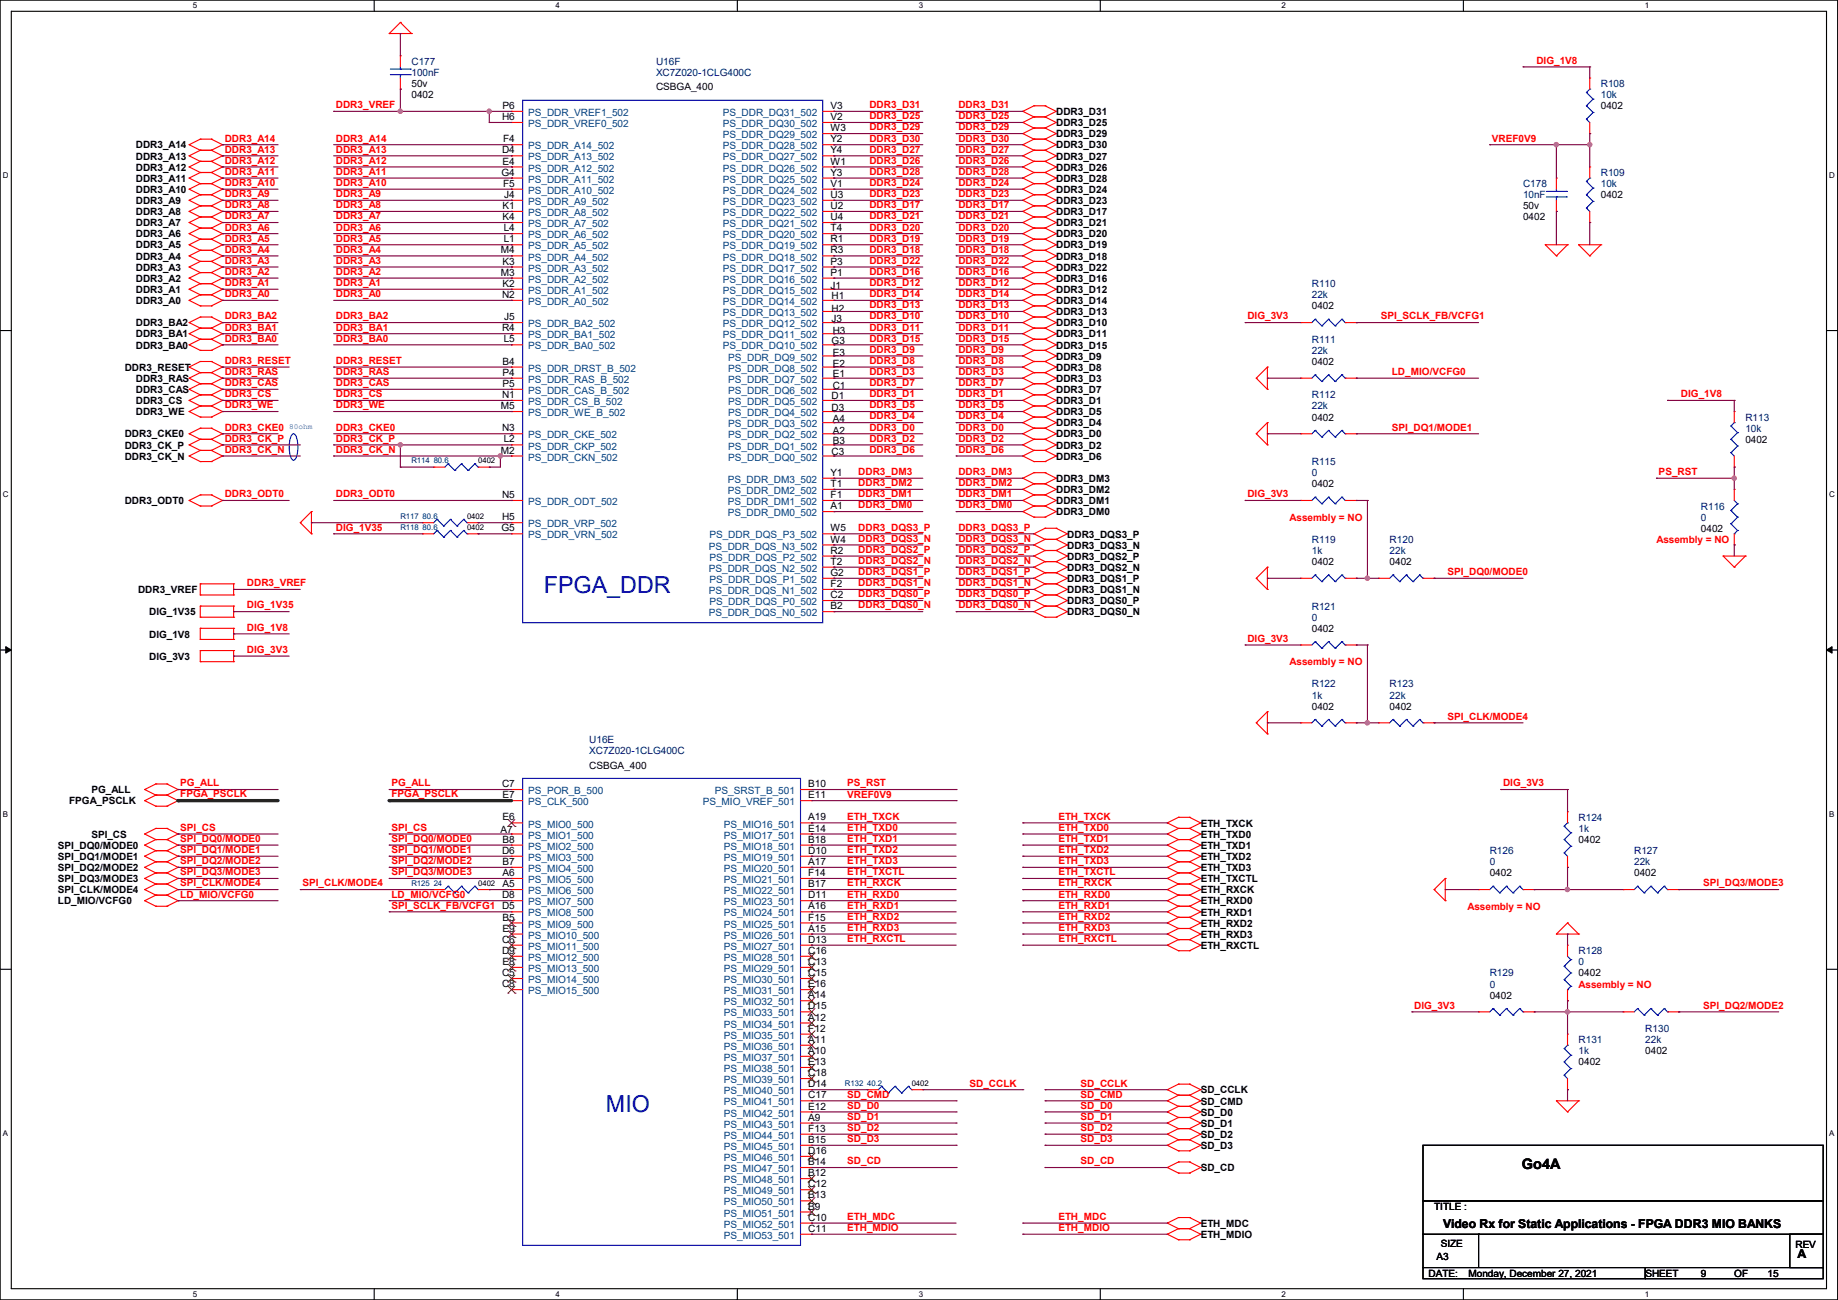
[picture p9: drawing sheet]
<svg xmlns="http://www.w3.org/2000/svg" width="420mm" height="297mm" viewBox="0 0 420 297" stroke-linecap="round" stroke-linejoin="round" font-family="sans-serif">
<defs><g id="words">
<g font-size="5.3" fill="#00f">
<text x="124.2" y="135.4">FPGA_DDR</text>
<text x="138.5" y="254">MIO</text>
</g>
<text font-size="3.3" x="347.8" y="267">Go4A</text>
<g font-size="2.8">
<text x="329.7" y="280.5">Video Rx for Static Applications - FPGA DDR3 MIO BANKS</text>
<text x="410.8" y="287.4">A</text>
</g>
<g font-size="2.3" fill="#000080">
<text x="94" y="14.8">C177</text>
<text x="94" y="17.4">100nF</text>
<text x="149.9" y="17.4">XC7Z020-1CLG400C</text>
<text x="149.9" y="14.8">U16F</text>
<text x="365.8" y="19.9">R108</text>
<text x="365.8" y="22.4">10k</text>
<text x="365.8" y="40.2">R109</text>
<text x="348" y="42.8">C178</text>
<text x="348" y="45.3">10nF</text>
<text x="365.8" y="42.8">10k</text>
<text x="299.8" y="65.6">R110</text>
<text x="299.8" y="68.2">22k</text>
<text x="299.8" y="78.3">R111</text>
<text x="299.8" y="80.9">22k</text>
<text x="299.8" y="91">R112</text>
<text x="299.8" y="93.6">22k</text>
<text x="398.8" y="96.1">R113</text>
<text x="398.8" y="98.6">10k</text>
<text x="299.8" y="106.3">R115</text>
<text x="299.8" y="108.8">0</text>
<text x="388.7" y="116.4">R116</text>
<text x="388.7" y="119">0</text>
<text x="299.8" y="124">R119</text>
<text x="317.5" y="124">R120</text>
<text x="299.8" y="126.6">1k</text>
<text x="317.5" y="126.6">22k</text>
<text x="299.8" y="139.3">R121</text>
<text x="299.8" y="141.8">0</text>
<text x="299.8" y="157.1">R122</text>
<text x="299.8" y="159.6">1k</text>
<text x="317.5" y="157.1">R123</text>
<text x="317.5" y="159.6">22k</text>
<text x="134.7" y="172.3">XC7Z020-1CLG400C</text>
<text x="134.7" y="169.8">U16E</text>
<text x="360.7" y="187.5">R124</text>
<text x="360.7" y="190.1">1k</text>
<text x="340.4" y="195.2">R126</text>
<text x="340.4" y="197.7">0</text>
<text x="373.4" y="195.2">R127</text>
<text x="373.4" y="197.7">22k</text>
<text x="360.7" y="218">R128</text>
<text x="360.7" y="220.6">0</text>
<text x="340.4" y="223.1">R129</text>
<text x="340.4" y="225.6">0</text>
<text x="360.7" y="238.3">R131</text>
<text x="376" y="235.8">R130</text>
<text x="376" y="238.3">22k</text>
<text x="360.7" y="240.9">1k</text>
</g>
<g font-size="2.3" fill="#f00">
<text x="351.1" y="14.6">DIG_1V8</text>
<text x="76.8" y="24.7">DDR3_VREF</text>
<text x="198.7" y="24.7">DDR3_D31</text>
<text x="198.7" y="29.8">DDR3_D29</text>
<text x="198.7" y="27.3">DDR3_D25</text>
<text x="219" y="24.7">DDR3_D31</text>
<text x="219" y="29.8">DDR3_D29</text>
<text x="219" y="27.3">DDR3_D25</text>
<text x="51.4" y="32.3">DDR3_A14</text>
<text x="51.4" y="34.9">DDR3_A13</text>
<text x="76.8" y="32.3">DDR3_A14</text>
<text x="76.8" y="34.9">DDR3_A13</text>
<text x="198.7" y="34.9">DDR3_D27</text>
<text x="198.7" y="32.3">DDR3_D30</text>
<text x="219" y="34.9">DDR3_D27</text>
<text x="219" y="32.3">DDR3_D30</text>
<text x="340.9" y="32.6">VREF0V9</text>
<text x="51.4" y="37.4">DDR3_A12</text>
<text x="51.4" y="40">DDR3_A11</text>
<text x="76.8" y="37.4">DDR3_A12</text>
<text x="76.8" y="40">DDR3_A11</text>
<text x="198.7" y="37.4">DDR3_D26</text>
<text x="198.7" y="40">DDR3_D28</text>
<text x="219" y="37.4">DDR3_D26</text>
<text x="219" y="40">DDR3_D28</text>
<text x="51.4" y="42.5">DDR3_A10</text>
<text x="51.4" y="45">DDR3_A9</text>
<text x="51.4" y="47.6">DDR3_A8</text>
<text x="76.8" y="42.5">DDR3_A10</text>
<text x="76.8" y="45">DDR3_A9</text>
<text x="76.8" y="47.6">DDR3_A8</text>
<text x="198.7" y="42.5">DDR3_D24</text>
<text x="198.7" y="45">DDR3_D23</text>
<text x="198.7" y="47.6">DDR3_D17</text>
<text x="219" y="42.5">DDR3_D24</text>
<text x="219" y="45">DDR3_D23</text>
<text x="219" y="47.6">DDR3_D17</text>
<text x="51.4" y="50.1">DDR3_A7</text>
<text x="51.4" y="52.7">DDR3_A6</text>
<text x="76.8" y="50.1">DDR3_A7</text>
<text x="76.8" y="52.7">DDR3_A6</text>
<text x="198.7" y="50.1">DDR3_D21</text>
<text x="198.7" y="52.7">DDR3_D20</text>
<text x="219" y="50.1">DDR3_D21</text>
<text x="219" y="52.7">DDR3_D20</text>
<text x="51.4" y="55.2">DDR3_A5</text>
<text x="51.4" y="57.7">DDR3_A4</text>
<text x="76.8" y="55.2">DDR3_A5</text>
<text x="76.8" y="57.7">DDR3_A4</text>
<text x="198.7" y="55.2">DDR3_D19</text>
<text x="198.7" y="57.7">DDR3_D18</text>
<text x="219" y="55.2">DDR3_D19</text>
<text x="219" y="57.7">DDR3_D18</text>
<text x="51.4" y="60.3">DDR3_A3</text>
<text x="51.4" y="62.8">DDR3_A2</text>
<text x="51.4" y="65.4">DDR3_A1</text>
<text x="76.8" y="60.3">DDR3_A3</text>
<text x="76.8" y="62.8">DDR3_A2</text>
<text x="76.8" y="65.4">DDR3_A1</text>
<text x="198.7" y="62.8">DDR3_D16</text>
<text x="198.7" y="65.4">DDR3_D12</text>
<text x="198.7" y="60.3">DDR3_D22</text>
<text x="219" y="62.8">DDR3_D16</text>
<text x="219" y="65.4">DDR3_D12</text>
<text x="219" y="60.3">DDR3_D22</text>
<text x="51.4" y="67.9">DDR3_A0</text>
<text x="76.8" y="67.9">DDR3_A0</text>
<text x="198.7" y="67.9">DDR3_D14</text>
<text x="198.7" y="70.4">DDR3_D13</text>
<text x="219" y="67.9">DDR3_D14</text>
<text x="219" y="70.4">DDR3_D13</text>
<text x="51.4" y="73">DDR3_BA2</text>
<text x="51.4" y="75.5">DDR3_BA1</text>
<text x="76.8" y="73">DDR3_BA2</text>
<text x="76.8" y="75.5">DDR3_BA1</text>
<text x="198.7" y="75.5">DDR3_D11</text>
<text x="198.7" y="73">DDR3_D10</text>
<text x="219" y="75.5">DDR3_D11</text>
<text x="219" y="73">DDR3_D10</text>
<text x="285" y="73">DIG_3V3</text>
<text x="315.5" y="73">SPI_SCLK_FB/VCFG1</text>
<text x="51.4" y="78.1">DDR3_BA0</text>
<text x="51.4" y="83.1">DDR3_RESET</text>
<text x="76.8" y="78.1">DDR3_BA0</text>
<text x="76.8" y="83.1">DDR3_RESET</text>
<text x="198.7" y="80.6">DDR3_D9</text>
<text x="198.7" y="83.1">DDR3_D8</text>
<text x="198.7" y="78.1">DDR3_D15</text>
<text x="219" y="80.6">DDR3_D9</text>
<text x="219" y="83.1">DDR3_D8</text>
<text x="219" y="78.1">DDR3_D15</text>
<text x="51.4" y="85.7">DDR3_RAS</text>
<text x="51.4" y="88.2">DDR3_CAS</text>
<text x="76.8" y="85.7">DDR3_RAS</text>
<text x="76.8" y="88.2">DDR3_CAS</text>
<text x="198.7" y="85.7">DDR3_D3</text>
<text x="198.7" y="88.2">DDR3_D7</text>
<text x="219" y="85.7">DDR3_D3</text>
<text x="219" y="88.2">DDR3_D7</text>
<text x="318.1" y="85.7">LD_MIO/VCFG0</text>
<text x="51.4" y="90.8">DDR3_CS</text>
<text x="51.4" y="93.3">DDR3_WE</text>
<text x="76.8" y="90.8">DDR3_CS</text>
<text x="76.8" y="93.3">DDR3_WE</text>
<text x="198.7" y="90.8">DDR3_D1</text>
<text x="198.7" y="93.3">DDR3_D5</text>
<text x="198.7" y="95.8">DDR3_D4</text>
<text x="219" y="90.8">DDR3_D1</text>
<text x="219" y="93.3">DDR3_D5</text>
<text x="219" y="95.8">DDR3_D4</text>
<text x="384.1" y="90.8">DIG_1V8</text>
<text x="51.4" y="98.4">DDR3_CKE0</text>
<text x="51.4" y="100.9">DDR3_CK_P</text>
<text x="76.8" y="98.4">DDR3_CKE0</text>
<text x="76.8" y="100.9">DDR3_CK_P</text>
<text x="198.7" y="100.9">DDR3_D2</text>
<text x="198.7" y="98.4">DDR3_D0</text>
<text x="219" y="100.9">DDR3_D2</text>
<text x="219" y="98.4">DDR3_D0</text>
<text x="318.1" y="98.4">SPI_DQ1/MODE1</text>
<text x="51.4" y="103.5">DDR3_CK_N</text>
<text x="76.8" y="103.5">DDR3_CK_N</text>
<text x="198.7" y="103.5">DDR3_D6</text>
<text x="219" y="103.5">DDR3_D6</text>
<text x="51.4" y="113.6">DDR3_ODT0</text>
<text x="76.8" y="113.6">DDR3_ODT0</text>
<text x="196.1" y="108.5">DDR3_DM3</text>
<text x="196.1" y="111.1">DDR3_DM2</text>
<text x="196.1" y="113.6">DDR3_DM1</text>
<text x="219" y="108.5">DDR3_DM3</text>
<text x="219" y="111.1">DDR3_DM2</text>
<text x="219" y="113.6">DDR3_DM1</text>
<text x="285" y="113.6">DIG_3V3</text>
<text x="379" y="108.5">PS_RST</text>
<text x="196.1" y="116.2">DDR3_DM0</text>
<text x="219" y="116.2">DDR3_DM0</text>
<text x="294.7" y="119">Assembly = NO</text>
<text x="76.8" y="121.2">DIG_1V35</text>
<text x="196.1" y="121.2">DDR3_DQS3_P</text>
<text x="196.1" y="123.8">DDR3_DQS3_N</text>
<text x="219" y="121.2">DDR3_DQS3_P</text>
<text x="219" y="123.8">DDR3_DQS3_N</text>
<text x="378.5" y="124.1">Assembly = NO</text>
<text x="196.1" y="126.3">DDR3_DQS2_P</text>
<text x="196.1" y="128.9">DDR3_DQS2_N</text>
<text x="196.1" y="131.4">DDR3_DQS1_P</text>
<text x="219" y="126.3">DDR3_DQS2_P</text>
<text x="219" y="128.9">DDR3_DQS2_N</text>
<text x="219" y="131.4">DDR3_DQS1_P</text>
<text x="330.8" y="131.4">SPI_DQ0/MODE0</text>
<text x="56.4" y="133.9">DDR3_VREF</text>
<text x="196.1" y="133.9">DDR3_DQS1_N</text>
<text x="196.1" y="136.5">DDR3_DQS0_P</text>
<text x="219" y="133.9">DDR3_DQS1_N</text>
<text x="219" y="136.5">DDR3_DQS0_P</text>
<text x="56.4" y="139">DIG_1V35</text>
<text x="196.1" y="139">DDR3_DQS0_N</text>
<text x="219" y="139">DDR3_DQS0_N</text>
<text x="56.4" y="144.1">DIG_1V8</text>
<text x="56.4" y="149.2">DIG_3V3</text>
<text x="285" y="146.6">DIG_3V3</text>
<text x="294.7" y="152">Assembly = NO</text>
<text x="330.8" y="164.4">SPI_CLK/MODE4</text>
<text x="41.2" y="179.7">PG_ALL</text>
<text x="89.5" y="179.7">PG_ALL</text>
<text x="193.6" y="179.7">PS_RST</text>
<text x="343.5" y="179.7">DIG_3V3</text>
<text x="41.2" y="182.2">FPGA_PSCLK</text>
<text x="89.5" y="182.2">FPGA_PSCLK</text>
<text x="193.6" y="182.4">VREF0V9</text>
<text x="41.2" y="189.8">SPI_CS</text>
<text x="89.5" y="189.8">SPI_CS</text>
<text x="193.6" y="187.3">ETH_TXCK</text>
<text x="193.6" y="189.8">ETH_TXD0</text>
<text x="241.9" y="187.3">ETH_TXCK</text>
<text x="241.9" y="189.8">ETH_TXD0</text>
<text x="41.2" y="192.4">SPI_DQ0/MODE0</text>
<text x="41.2" y="194.9">SPI_DQ1/MODE1</text>
<text x="41.2" y="197.4">SPI_DQ2/MODE2</text>
<text x="89.5" y="192.4">SPI_DQ0/MODE0</text>
<text x="89.5" y="194.9">SPI_DQ1/MODE1</text>
<text x="89.5" y="197.4">SPI_DQ2/MODE2</text>
<text x="193.6" y="192.4">ETH_TXD1</text>
<text x="193.6" y="194.9">ETH_TXD2</text>
<text x="193.6" y="197.4">ETH_TXD3</text>
<text x="241.9" y="192.4">ETH_TXD1</text>
<text x="241.9" y="194.9">ETH_TXD2</text>
<text x="241.9" y="197.4">ETH_TXD3</text>
<text x="41.2" y="200">SPI_DQ3/MODE3</text>
<text x="41.2" y="202.5">SPI_CLK/MODE4</text>
<text x="69.1" y="202.5">SPI_CLK/MODE4</text>
<text x="89.5" y="200">SPI_DQ3/MODE3</text>
<text x="193.6" y="200">ETH_TXCTL</text>
<text x="193.6" y="202.5">ETH_RXCK</text>
<text x="241.9" y="200">ETH_TXCTL</text>
<text x="241.9" y="202.5">ETH_RXCK</text>
<text x="389.2" y="202.5">SPI_DQ3/MODE3</text>
<text x="41.2" y="205.1">LD_MIO/VCFG0</text>
<text x="89.5" y="205.1">LD_MIO/VCFG0</text>
<text x="89.5" y="207.6">SPI_SCLK_FB/VCFG1 D5</text>
<text x="193.6" y="205.1">ETH_RXD0</text>
<text x="193.6" y="207.6">ETH_RXD1</text>
<text x="241.9" y="205.1">ETH_RXD0</text>
<text x="241.9" y="207.6">ETH_RXD1</text>
<text x="335.3" y="207.9">Assembly = NO</text>
<text x="193.6" y="210.1">ETH_RXD2</text>
<text x="193.6" y="212.7">ETH_RXD3</text>
<text x="193.6" y="215.2">ETH_RXCTL</text>
<text x="241.9" y="210.1">ETH_RXD2</text>
<text x="241.9" y="212.7">ETH_RXD3</text>
<text x="241.9" y="215.2">ETH_RXCTL</text>
<text x="360.7" y="225.7">Assembly = NO</text>
<text x="323.1" y="230.5">DIG_3V3</text>
<text x="389.2" y="230.5">SPI_DQ2/MODE2</text>
<text x="193.6" y="250.8">SD_CMD</text>
<text x="221.5" y="248.2">SD_CCLK</text>
<text x="246.9" y="248.2">SD_CCLK</text>
<text x="246.9" y="250.8">SD_CMD</text>
<text x="193.6" y="253.3">SD_D0</text>
<text x="193.6" y="255.9">SD_D1</text>
<text x="246.9" y="253.3">SD_D0</text>
<text x="246.9" y="255.9">SD_D1</text>
<text x="193.6" y="258.4">SD_D2</text>
<text x="193.6" y="260.9">SD_D3</text>
<text x="246.9" y="258.4">SD_D2</text>
<text x="246.9" y="260.9">SD_D3</text>
<text x="193.6" y="266">SD_CD</text>
<text x="246.9" y="266">SD_CD</text>
<text x="193.6" y="278.7">ETH_MDC</text>
<text x="193.6" y="281.3">ETH_MDIO</text>
<text x="241.9" y="278.7">ETH_MDC</text>
<text x="241.9" y="281.3">ETH_MDIO</text>
</g>
<g font-size="2.3">
<text x="94" y="19.9">50v</text>
<text x="94" y="22.4">0402</text>
<text x="149.9" y="20.7">CSBGA_400</text>
<text x="114.7" y="27.4">H6</text>
<text x="114.9" y="24.9">P6</text>
<text x="189.8" y="30">W3</text>
<text x="189.8" y="27.4">V2</text>
<text x="189.8" y="24.9">V3</text>
<text x="241.3" y="26.3">DDR3_D31</text>
<text x="241.3" y="28.8">DDR3_D25</text>
<text x="365.8" y="25">0402</text>
<text x="31" y="33.9">DDR3_A14</text>
<text x="114.7" y="35.1">D4</text>
<text x="115" y="32.5">F4</text>
<text x="189.8" y="35.1">Y4</text>
<text x="189.8" y="32.5">Y2</text>
<text x="241.3" y="31.4">DDR3_D29</text>
<text x="241.3" y="33.9">DDR3_D30</text>
<text x="31" y="36.4">DDR3_A13</text>
<text x="31" y="39">DDR3_A12</text>
<text x="31" y="41.5">DDR3_A11</text>
<text x="114.6" y="40.1">G4</text>
<text x="114.9" y="37.6">E4</text>
<text x="189.8" y="40.1">Y3</text>
<text x="189.8" y="37.6">W1</text>
<text x="241.3" y="36.4">DDR3_D27</text>
<text x="241.3" y="39">DDR3_D26</text>
<text x="241.3" y="41.5">DDR3_D28</text>
<text x="31" y="44.1">DDR3_A10</text>
<text x="31" y="46.6">DDR3_A9</text>
<text x="114.9" y="47.8">K1</text>
<text x="115" y="42.7">F5</text>
<text x="115.2" y="45.2">J4</text>
<text x="189.8" y="47.8">U2</text>
<text x="189.8" y="45.2">U3</text>
<text x="189.8" y="42.7">V1</text>
<text x="241.3" y="44.1">DDR3_D24</text>
<text x="241.3" y="46.6">DDR3_D23</text>
<text x="348" y="47.8">50v</text>
<text x="365.8" y="45.3">0402</text>
<text x="31" y="49.1">DDR3_A8</text>
<text x="31" y="51.7">DDR3_A7</text>
<text x="114.9" y="50.3">K4</text>
<text x="115.1" y="52.8">L4</text>
<text x="189.8" y="52.8">T4</text>
<text x="189.8" y="50.3">U4</text>
<text x="241.3" y="51.7">DDR3_D21</text>
<text x="241.3" y="49.1">DDR3_D17</text>
<text x="348" y="50.4">0402</text>
<text x="31" y="54.2">DDR3_A6</text>
<text x="31" y="56.8">DDR3_A5</text>
<text x="31" y="59.3">DDR3_A4</text>
<text x="114.5" y="57.9">M4</text>
<text x="115.1" y="55.4">L1</text>
<text x="189.8" y="57.9">R3</text>
<text x="189.8" y="55.4">R1</text>
<text x="241.3" y="54.2">DDR3_D20</text>
<text x="241.3" y="56.8">DDR3_D19</text>
<text x="241.3" y="59.3">DDR3_D18</text>
<text x="31" y="61.8">DDR3_A3</text>
<text x="31" y="64.4">DDR3_A2</text>
<text x="114.5" y="63">M3</text>
<text x="114.9" y="60.5">K3</text>
<text x="114.9" y="65.5">K2</text>
<text x="189.8" y="63">P1</text>
<text x="189.8" y="60.5">P3</text>
<text x="241.3" y="64.4">DDR3_D16</text>
<text x="241.3" y="61.8">DDR3_D22</text>
<text x="31" y="66.9">DDR3_A1</text>
<text x="31" y="69.5">DDR3_A0</text>
<text x="114.7" y="68.1">N2</text>
<text x="189.8" y="66.1">J1</text>
<text x="190" y="71.2">H2</text>
<text x="190" y="68.4">H1</text>
<text x="241.3" y="69.5">DDR3_D14</text>
<text x="241.3" y="66.9">DDR3_D12</text>
<text x="299.8" y="70.7">0402</text>
<text x="31" y="74.5">DDR3_BA2</text>
<text x="31" y="77.1">DDR3_BA1</text>
<text x="114.7" y="75.7">R4</text>
<text x="115.2" y="73.2">J5</text>
<text x="190" y="73.5">J3</text>
<text x="190.3" y="76.3">H3</text>
<text x="241.3" y="72">DDR3_D13</text>
<text x="241.3" y="77.1">DDR3_D11</text>
<text x="241.3" y="74.5">DDR3_D10</text>
<text x="31" y="79.6">DDR3_BA0</text>
<text x="114.9" y="83.3">B4</text>
<text x="115.1" y="78.2">L5</text>
<text x="190" y="78.6">G3</text>
<text x="190.3" y="83.9">E2</text>
<text x="190.3" y="81.4">E3</text>
<text x="241.3" y="82.2">DDR3_D9</text>
<text x="241.3" y="79.6">DDR3_D15</text>
<text x="299.8" y="83.4">0402</text>
<text x="28.5" y="84.7">DDR3_RESET</text>
<text x="31" y="87.2">DDR3_RAS</text>
<text x="31" y="89.8">DDR3_CAS</text>
<text x="114.9" y="88.4">P5</text>
<text x="114.9" y="85.9">P4</text>
<text x="190.3" y="89">C1</text>
<text x="190.3" y="86.2">E1</text>
<text x="241.3" y="84.7">DDR3_D8</text>
<text x="241.3" y="87.2">DDR3_D3</text>
<text x="241.3" y="89.8">DDR3_D7</text>
<text x="31" y="92.3">DDR3_CS</text>
<text x="31" y="94.9">DDR3_WE</text>
<text x="114.5" y="93.5">M5</text>
<text x="114.7" y="90.9">N1</text>
<text x="190" y="93.8">D3</text>
<text x="190" y="91.3">D1</text>
<text x="241.3" y="92.3">DDR3_D1</text>
<text x="241.3" y="94.9">DDR3_D5</text>
<text x="28.5" y="99.9">DDR3_CKE0</text>
<text x="114.7" y="98.6">N3</text>
<text x="115.1" y="101.1">L2</text>
<text x="190.3" y="101.4">B3</text>
<text x="190.3" y="99.1">A2</text>
<text x="190.3" y="96.4">A4</text>
<text x="241.3" y="99.9">DDR3_D0</text>
<text x="241.3" y="97.4">DDR3_D4</text>
<text x="299.8" y="96.1">0402</text>
<text x="398.8" y="101.2">0402</text>
<text x="28.5" y="102.5">DDR3_CK_P</text>
<text x="28.5" y="105">DDR3_CK_N</text>
<text x="114.5" y="103.6">M2</text>
<text x="190" y="104">C3</text>
<text x="241.3" y="102.5">DDR3_D2</text>
<text x="241.3" y="105">DDR3_D6</text>
<text x="114.7" y="113.8">N5</text>
<text x="189.8" y="113.8">F1</text>
<text x="189.8" y="111.3">T1</text>
<text x="189.8" y="108.7">Y1</text>
<text x="241.3" y="110.1">DDR3_DM3</text>
<text x="241.3" y="112.6">DDR3_DM2</text>
<text x="299.8" y="111.3">0402</text>
<text x="28.5" y="115.2">DDR3_ODT0</text>
<text x="114.7" y="118.9">H5</text>
<text x="189.8" y="116.3">A1</text>
<text x="241.3" y="115.2">DDR3_DM1</text>
<text x="241.3" y="117.7">DDR3_DM0</text>
<text x="114.6" y="121.4">G5</text>
<text x="189.8" y="121.4">W5</text>
<text x="189.8" y="124">W4</text>
<text x="243.9" y="122.8">DDR3_DQS3_P</text>
<text x="243.9" y="125.3">DDR3_DQS3_N</text>
<text x="388.7" y="121.5">0402</text>
<text x="189.8" y="131.6">G2</text>
<text x="189.8" y="126.5">R2</text>
<text x="189.8" y="129">T2</text>
<text x="243.9" y="127.9">DDR3_DQS2_P</text>
<text x="243.9" y="130.4">DDR3_DQS2_N</text>
<text x="299.8" y="129.1">0402</text>
<text x="317.5" y="129.1">0402</text>
<text x="31.5" y="135.5">DDR3_VREF</text>
<text x="189.8" y="136.7">C2</text>
<text x="189.8" y="134.1">F2</text>
<text x="243.9" y="133">DDR3_DQS1_P</text>
<text x="243.9" y="135.5">DDR3_DQS1_N</text>
<text x="34.1" y="140.6">DIG_1V35</text>
<text x="189.8" y="139.2">B2</text>
<text x="243.9" y="138">DDR3_DQS0_P</text>
<text x="243.9" y="140.6">DDR3_DQS0_N</text>
<text x="34.1" y="145.7">DIG_1V8</text>
<text x="299.8" y="144.4">0402</text>
<text x="34.1" y="150.7">DIG_3V3</text>
<text x="299.8" y="162.1">0402</text>
<text x="317.5" y="162.1">0402</text>
<text x="114.7" y="179.8">C7</text>
<text x="134.7" y="175.6">CSBGA_400</text>
<text x="184.7" y="179.8">B10</text>
<text x="15.8" y="183.8">FPGA_PSCLK</text>
<text x="20.9" y="181.2">PG_ALL</text>
<text x="114.9" y="182.4">E7</text>
<text x="184.7" y="182.4">E11</text>
<text x="20.9" y="191.4">SPI_CS</text>
<text x="114.3" y="190.3">A7</text>
<text x="114.9" y="187.5">E6</text>
<text x="184.7" y="190">E14</text>
<text x="184.7" y="187.5">A19</text>
<text x="274.4" y="188.8">ETH_TXCK</text>
<text x="274.4" y="191.4">ETH_TXD0</text>
<text x="13.3" y="193.9">SPI_DQ0/MODE0</text>
<text x="13.3" y="196.5">SPI_DQ1/MODE1</text>
<text x="114.7" y="195.1">D6</text>
<text x="114.9" y="197.6">B7</text>
<text x="114.9" y="192.5">B8</text>
<text x="184.7" y="195.1">D10</text>
<text x="184.7" y="192.5">B18</text>
<text x="184.7" y="197.6">A17</text>
<text x="274.4" y="193.9">ETH_TXD1</text>
<text x="274.4" y="196.5">ETH_TXD2</text>
<text x="360.7" y="192.6">0402</text>
<text x="13.3" y="199">SPI_DQ2/MODE2</text>
<text x="13.3" y="201.5">SPI_DQ3/MODE3</text>
<text x="114.9" y="202.7">A5</text>
<text x="114.9" y="200.2">A6</text>
<text x="184.7" y="200.2">F14</text>
<text x="184.7" y="202.7">B17</text>
<text x="274.4" y="199">ETH_TXD3</text>
<text x="274.4" y="201.5">ETH_TXCTL</text>
<text x="340.4" y="200.2">0402</text>
<text x="373.4" y="200.2">0402</text>
<text x="13.3" y="204.1">SPI_CLK/MODE4</text>
<text x="13.3" y="206.6">LD_MIO/VCFG0</text>
<text x="114.7" y="205.2">D8</text>
<text x="184.7" y="205.2">D11</text>
<text x="184.7" y="207.8">A16</text>
<text x="274.4" y="204.1">ETH_RXCK</text>
<text x="274.4" y="206.6">ETH_RXD0</text>
<text x="274.4" y="209.2">ETH_RXD1</text>
<text x="114.7" y="215.4">C6</text>
<text x="114.9" y="212.9">E9</text>
<text x="114.9" y="210.3">B5</text>
<text x="184.7" y="210.3">F15</text>
<text x="184.7" y="215.4">D13</text>
<text x="184.7" y="212.9">A15</text>
<text x="274.4" y="211.7">ETH_RXD2</text>
<text x="274.4" y="214.2">ETH_RXD3</text>
<text x="114.7" y="217.9">D9</text>
<text x="114.9" y="220.5">E8</text>
<text x="184.7" y="220.5">C13</text>
<text x="184.7" y="217.9">C16</text>
<text x="274.4" y="216.8">ETH_RXCTL</text>
<text x="114.7" y="225.5">C8</text>
<text x="114.7" y="223">C5</text>
<text x="184.7" y="225.5">E16</text>
<text x="184.7" y="223">C15</text>
<text x="360.7" y="223.1">0402</text>
<text x="184.7" y="230.6">D15</text>
<text x="184.7" y="228.1">A14</text>
<text x="184.7" y="233.2">A12</text>
<text x="340.4" y="228.2">0402</text>
<text x="184.7" y="235.7">F12</text>
<text x="184.7" y="238.3">A11</text>
<text x="184.7" y="243.3">E13</text>
<text x="184.7" y="240.8">A10</text>
<text x="184.7" y="245.9">C18</text>
<text x="360.7" y="243.4">0402</text>
<text x="376" y="240.9">0402</text>
<text x="184.7" y="248.4">D14</text>
<text x="184.7" y="251">C17</text>
<text x="274.4" y="249.8">SD_CCLK</text>
<text x="184.7" y="253.5">E12</text>
<text x="184.7" y="256">A9</text>
<text x="274.4" y="252.3">SD_CMD</text>
<text x="274.4" y="254.9">SD_D0</text>
<text x="274.4" y="257.4">SD_D1</text>
<text x="184.7" y="258.6">F13</text>
<text x="184.7" y="263.7">D16</text>
<text x="184.7" y="261.1">B15</text>
<text x="274.4" y="260">SD_D2</text>
<text x="274.4" y="262.5">SD_D3</text>
<text x="184.7" y="268.7">B12</text>
<text x="184.7" y="266.2">B14</text>
<text x="274.4" y="267.6">SD_CD</text>
<text x="184.7" y="273.8">B13</text>
<text x="184.7" y="271.3">C12</text>
<text x="184.7" y="278.9">C10</text>
<text x="184.7" y="276.3">B9</text>
<text x="184.7" y="281.4">C11</text>
<text x="274.4" y="280.3">ETH_MDC</text>
<text x="327.7" y="276.4">TITLE :</text>
<text x="274.4" y="282.8">ETH_MDIO</text>
<text x="328.2" y="287.9">A3</text>
<text x="329.2" y="284.8">SIZE</text>
<text x="410.3" y="285.1">REV</text>
<text x="326.4" y="291.7">DATE:</text>
<text x="335.6" y="291.7">Monday, December 27, 2021</text>
<text x="376" y="291.7">SHEET</text>
<text x="388.7" y="291.7">9</text>
<text x="396.3" y="291.7">OF</text>
<text x="403.9" y="291.7">15</text>
</g>
<g font-size="2.3" fill="#004080">
<text x="120.7" y="29">PS_DDR_VREF0_502</text>
<text x="120.7" y="26.5">PS_DDR_VREF1_502</text>
<text x="165.1" y="29">PS_DDR_DQ30_502</text>
<text x="165.1" y="26.5">PS_DDR_DQ31_502</text>
<text x="120.7" y="34.1">PS_DDR_A14_502</text>
<text x="165.1" y="34.1">PS_DDR_DQ28_502</text>
<text x="165.1" y="31.6">PS_DDR_DQ29_502</text>
<text x="120.7" y="36.7">PS_DDR_A13_502</text>
<text x="120.7" y="39.2">PS_DDR_A12_502</text>
<text x="120.7" y="41.7">PS_DDR_A11_502</text>
<text x="165.1" y="41.7">PS_DDR_DQ25_502</text>
<text x="165.1" y="39.2">PS_DDR_DQ26_502</text>
<text x="165.1" y="36.7">PS_DDR_DQ27_502</text>
<text x="120.7" y="44.3">PS_DDR_A10_502</text>
<text x="120.7" y="46.8">PS_DDR_A9_502</text>
<text x="165.1" y="46.8">PS_DDR_DQ23_502</text>
<text x="165.1" y="44.3">PS_DDR_DQ24_502</text>
<text x="120.7" y="49.4">PS_DDR_A8_502</text>
<text x="120.7" y="51.9">PS_DDR_A7_502</text>
<text x="165.1" y="51.9">PS_DDR_DQ21_502</text>
<text x="165.1" y="49.4">PS_DDR_DQ22_502</text>
<text x="120.7" y="54.4">PS_DDR_A6_502</text>
<text x="120.7" y="57">PS_DDR_A5_502</text>
<text x="120.7" y="59.5">PS_DDR_A4_502</text>
<text x="165.1" y="59.5">PS_DDR_DQ18_502</text>
<text x="165.1" y="57">PS_DDR_DQ19_502</text>
<text x="165.1" y="54.4">PS_DDR_DQ20_502</text>
<text x="120.7" y="62.1">PS_DDR_A3_502</text>
<text x="120.7" y="64.6">PS_DDR_A2_502</text>
<text x="165.1" y="64.6">PS_DDR_DQ16_502</text>
<text x="165.1" y="62.1">PS_DDR_DQ17_502</text>
<text x="120.7" y="67.1">PS_DDR_A1_502</text>
<text x="120.7" y="69.7">PS_DDR_A0_502</text>
<text x="165.1" y="69.7">PS_DDR_DQ14_502</text>
<text x="165.1" y="67.1">PS_DDR_DQ15_502</text>
<text x="120.7" y="74.8">PS_DDR_BA2_502</text>
<text x="120.7" y="77.3">PS_DDR_BA1_502</text>
<text x="165.1" y="77.3">PS_DDR_DQ11_502</text>
<text x="165.1" y="74.8">PS_DDR_DQ12_502</text>
<text x="165.1" y="72.2">PS_DDR_DQ13_502</text>
<text x="120.7" y="79.8">PS_DDR_BA0_502</text>
<text x="165.1" y="79.8">PS_DDR_DQ10_502</text>
<text x="166.4" y="82.4">PS_DDR_DQ9_502</text>
<text x="120.7" y="84.9">PS_DDR_DRST_B_502</text>
<text x="120.7" y="87.5">PS_DDR_RAS_B_502</text>
<text x="166.4" y="87.5">PS_DDR_DQ7_502</text>
<text x="166.4" y="84.9">PS_DDR_DQ8_502</text>
<text x="120.7" y="92.5">PS_DDR_CS_B_502</text>
<text x="120.7" y="95.1">PS_DDR_WE_B_502</text>
<text x="120.7" y="90">PS_DDR_CAS_B_502</text>
<text x="166.4" y="95.1">PS_DDR_DQ4_502</text>
<text x="166.4" y="92.5">PS_DDR_DQ5_502</text>
<text x="166.4" y="90">PS_DDR_DQ6_502</text>
<text x="120.7" y="100.2">PS_DDR_CKE_502</text>
<text x="166.4" y="100.2">PS_DDR_DQ2_502</text>
<text x="166.4" y="97.6">PS_DDR_DQ3_502</text>
<text x="120.7" y="102.7">PS_DDR_CKP_502</text>
<text x="120.7" y="105.2">PS_DDR_CKN_502</text>
<text x="166.4" y="105.2">PS_DDR_DQ0_502</text>
<text x="166.4" y="102.7">PS_DDR_DQ1_502</text>
<text x="166.3" y="112.9">PS_DDR_DM2_502</text>
<text x="166.3" y="110.3">PS_DDR_DM3_502</text>
<text x="120.7" y="115.4">PS_DDR_ODT_502</text>
<text x="166.3" y="117.9">PS_DDR_DM0_502</text>
<text x="166.3" y="115.4">PS_DDR_DM1_502</text>
<text x="120.7" y="123">PS_DDR_VRN_502</text>
<text x="120.7" y="120.5">PS_DDR_VRP_502</text>
<text x="162" y="125.6">PS_DDR_DQS_N3_502</text>
<text x="162.1" y="123">PS_DDR_DQS_P3_502</text>
<text x="162" y="130.6">PS_DDR_DQS_N2_502</text>
<text x="162.1" y="128.1">PS_DDR_DQS_P2_502</text>
<text x="162" y="135.7">PS_DDR_DQS_N1_502</text>
<text x="162.1" y="133.2">PS_DDR_DQS_P1_502</text>
<text x="162" y="140.8">PS_DDR_DQS_N0_502</text>
<text x="162.1" y="138.3">PS_DDR_DQS_P0_502</text>
<text x="120.7" y="184">PS_CLK_500</text>
<text x="120.7" y="181.4">PS_POR_B_500</text>
<text x="160.6" y="184">PS_MIO_VREF_501</text>
<text x="163.4" y="181.4">PS_SRST_B_501</text>
<text x="120.7" y="191.6">PS_MIO1_500</text>
<text x="120.7" y="189.1">PS_MIO0_500</text>
<text x="165.4" y="191.6">PS_MIO17_501</text>
<text x="165.4" y="189.1">PS_MIO16_501</text>
<text x="120.7" y="196.7">PS_MIO3_500</text>
<text x="120.7" y="194.1">PS_MIO2_500</text>
<text x="165.4" y="196.7">PS_MIO19_501</text>
<text x="165.4" y="194.1">PS_MIO18_501</text>
<text x="120.7" y="201.8">PS_MIO5_500</text>
<text x="120.7" y="199.2">PS_MIO4_500</text>
<text x="165.4" y="201.8">PS_MIO21_501</text>
<text x="165.4" y="199.2">PS_MIO20_501</text>
<text x="120.7" y="209.4">PS_MIO8_500</text>
<text x="120.7" y="206.8">PS_MIO7_500</text>
<text x="120.7" y="204.3">PS_MIO6_500</text>
<text x="165.4" y="206.8">PS_MIO23_501</text>
<text x="165.4" y="204.3">PS_MIO22_501</text>
<text x="165.4" y="209.4">PS_MIO24_501</text>
<text x="120.7" y="214.5">PS_MIO10_500</text>
<text x="120.7" y="211.9">PS_MIO9_500</text>
<text x="165.4" y="211.9">PS_MIO25_501</text>
<text x="165.4" y="214.5">PS_MIO26_501</text>
<text x="120.7" y="219.5">PS_MIO12_500</text>
<text x="120.7" y="217">PS_MIO11_500</text>
<text x="165.4" y="217">PS_MIO27_501</text>
<text x="165.4" y="219.5">PS_MIO28_501</text>
<text x="120.7" y="227.2">PS_MIO15_500</text>
<text x="120.7" y="224.6">PS_MIO14_500</text>
<text x="120.7" y="222.1">PS_MIO13_500</text>
<text x="165.4" y="222.1">PS_MIO29_501</text>
<text x="165.4" y="227.2">PS_MIO31_501</text>
<text x="165.4" y="224.6">PS_MIO30_501</text>
<text x="165.4" y="232.2">PS_MIO33_501</text>
<text x="165.4" y="229.7">PS_MIO32_501</text>
<text x="165.4" y="237.3">PS_MIO35_501</text>
<text x="165.4" y="234.8">PS_MIO34_501</text>
<text x="165.4" y="239.9">PS_MIO36_501</text>
<text x="165.4" y="244.9">PS_MIO38_501</text>
<text x="165.4" y="242.4">PS_MIO37_501</text>
<text x="165.4" y="250">PS_MIO40_501</text>
<text x="165.4" y="247.5">PS_MIO39_501</text>
<text x="165.4" y="255.1">PS_MIO42_501</text>
<text x="165.4" y="252.6">PS_MIO41_501</text>
<text x="165.4" y="257.6">PS_MIO43_501</text>
<text x="165.4" y="260.2">PS_MIO44_501</text>
<text x="165.4" y="262.7">PS_MIO45_501</text>
<text x="165.4" y="265.3">PS_MIO46_501</text>
<text x="165.4" y="267.8">PS_MIO47_501</text>
<text x="165.4" y="270.3">PS_MIO48_501</text>
<text x="165.4" y="275.4">PS_MIO50_501</text>
<text x="165.4" y="272.9">PS_MIO49_501</text>
<text x="165.4" y="280.5">PS_MIO52_501</text>
<text x="165.4" y="278">PS_MIO51_501</text>
<text x="165.4" y="283">PS_MIO53_501</text>
</g>
<g font-size="1.8">
<text x="44" y="1.9">5</text>
<text x="127" y="1.9">4</text>
<text x="209.9" y="1.9">3</text>
<text x="292.9" y="1.9">2</text>
<text x="375.8" y="1.9">1</text>
<text x=".7" y="40.6">D</text>
<text x="418" y="40.6">D</text>
<text x="109.3" y="105.8">0402</text>
<text x=".7" y="113.6">C</text>
<text x="418" y="113.6">C</text>
<text x="106.7" y="118.5">0402</text>
<text x="106.7" y="121">0402</text>
<text x=".7" y="186.6">B</text>
<text x="418" y="186.6">B</text>
<text x="109.3" y="202.3">0402</text>
<text x="208.3" y="248">0402</text>
<text x=".7" y="259.5">A</text>
<text x="418" y="259.5">A</text>
<text x="44" y="296.3">5</text>
<text x="127" y="296.3">4</text>
<text x="209.9" y="296.3">3</text>
<text x="292.9" y="296.3">2</text>
<text x="375.8" y="296.3">1</text>
</g>
<text font-size="1.8" fill="#00f" x="66.1" y="98">80ohm</text>
<g font-size="1.8" fill="#000080">
<text x="94" y="105.8">R114 80.6</text>
<text x="91.5" y="118.5">R117 80.6</text>
<text x="91.5" y="121">R118 80.6</text>
<text x="94" y="202.3">R125 24</text>
<text x="193.1" y="248">R132 40.2</text>
</g>
</g></defs>
<path d="M0 0h419.9v297h-419.9zM2.6 2.6h414.8v291.8h-414.8z" fill="none" stroke="#000" stroke-width=".25"/>
<g fill="#fff">
<path d="M44 .3h1v2h-1z"/>
<path d="M44 294.7h1v2h-1z"/>
</g>
<path d="M85.5 0v2.6M85.5 294.4v2.6" fill="none" stroke="#000" stroke-width=".25"/>
<g fill="#fff">
<path d="M127 .3h.9v2h-.9z"/>
<path d="M127 294.7h.9v2h-.9z"/>
</g>
<path d="M168.5 0v2.6M168.5 294.4v2.6" fill="none" stroke="#000" stroke-width=".25"/>
<g fill="#fff">
<path d="M209.9 .3h1v2h-1z"/>
<path d="M209.9 294.7h1v2h-1z"/>
</g>
<path d="M251.4 0v2.6M251.4 294.4v2.6" fill="none" stroke="#000" stroke-width=".25"/>
<g fill="#fff">
<path d="M292.9 .3h.9v2h-.9z"/>
<path d="M292.9 294.7h.9v2h-.9z"/>
</g>
<path d="M334.4 0v2.6M334.4 294.4v2.6" fill="none" stroke="#000" stroke-width=".25"/>
<g fill="#fff">
<path d="M375.8 .3h1v2h-1z"/>
<path d="M375.8 294.7h1v2h-1z"/>
<path d="M.7 39h1.2v2h-1.2z"/>
<path d="M418 39h1.3v2h-1.3z"/>
<path d="M.7 112h1.2v2h-1.2z"/>
<path d="M418 112h1.3v2h-1.3z"/>
</g>
<path d="M0 75.5h2.6M417.4 75.5h2.5" fill="none" stroke="#000" stroke-width=".25"/>
<g fill="#fff">
<path d="M.7 185h1.2v1.9h-1.2z"/>
<path d="M418 185h1.2v1.9h-1.2z"/>
</g>
<path d="M0 148.5h2.6M417.4 148.5h2.5" fill="none" stroke="#000" stroke-width=".25"/>
<path d="M1.3 147.7l1.3 .8-1.3 .7zM417.4 148.5l1.2-.8v1.5z" fill="#000" stroke="#000" stroke-width=".23"/>
<g fill="#fff">
<path d="M.7 257.9h1.2v2h-1.2z"/>
<path d="M418 257.9h1.2v2h-1.2z"/>
</g>
<path d="M0 221.4h2.6M417.4 221.4h2.5M325.2 261.7h91.4v12.7h-91.4zM325.2 274.4h91.4v7.6h-91.4zM325.2 289.6h50.8v2.5h-50.8zM325.2 282h.1M325.2 282v7.6M337.9 282h.1M337.9 282v7.6M376 289.6h40.6v2.5h-40.6zM409 282h7.6v7.6h-7.6z" fill="none" stroke="#000" stroke-width=".25"/>
<g fill="none" stroke="#00f" stroke-width=".25">
<path d="M89.2 17.1h4.6M89.2 15.8h4.6M91.5 15.8h.1M91.5 17.1h.1M91.5 15.3v.5M91.5 17.1v.7M93.8 17.1h.1M93.8 15.8h.1M119.4 22.9h68.6v119.4h-68.6zM362.5 27.2h.1M362.5 24.2h.1M362.5 21.1h.1"/>
<path d="M362.5 27.2l.8 .8M362.5 24.2l1.5 1.5M362.5 21.1l1.5 1.5M363.3 20.4h.1M363.3 20.4l-.8 .7M364 25.7h.1M364 22.6h.1M364 25.7l-1.5 1.5M364 22.6l-1.5 1.6M353.4 45h4.5M353.4 43.7h4.5M355.6 43.7h.1"/>
<path d="M355.6 45h.1M355.6 43.2v.5M355.6 45v.8M357.9 45h.1M357.9 43.7h.1M362.5 47.5h.1M362.5 44.5h.1M362.5 41.4h.1M362.5 47.5l.8 .8M362.5 44.5l1.5 1.5M362.5 41.4l1.5 1.6M363.3 40.7h.1"/>
<path d="M363.3 40.7l-.8 .7M364 46h.1M364 43h.1M364 46l-1.5 1.5M364 43l-1.5 1.5M300.5 72.9h.1M300.5 72.9l-.7 .8M300.5 72.9l1.5 1.6M302 74.5h.1M303.6 72.9h.1M303.6 72.9l-1.6 1.6M303.6 72.9l1.5 1.6"/>
<path d="M305.1 74.5h.1M306.6 72.9h.1M306.6 72.9l-1.5 1.6M306.6 72.9l.8 .8M307.4 73.7h.1M66.8 99.2l.3-.1a3.1 3.1 0 0 1 1 3l-.1 .8a2.61 2.61 0 0 1-.9 2.3 3.1 3.1 0 0 1-1-3.1v-.8a3.5 3.5 0 0 1 .7-2.1zM300.5 85.6h.1M300.5 98.3h.1M300.5 85.6l-.7 .8M300.5 85.6l1.5 1.6M300.5 98.3l-.7 .8M300.5 98.3l1.5 1.6"/>
<path d="M302 87.2h.1M302 99.9h.1M303.6 85.6h.1M303.6 98.3h.1M303.6 85.6l-1.6 1.6M303.6 85.6l1.5 1.6M303.6 98.3l-1.6 1.6M303.6 98.3l1.5 1.6M305.1 87.2h.1M305.1 99.9h.1M306.6 85.6h.1M306.6 98.3h.1"/>
<path d="M306.6 85.6l-1.5 1.6M306.6 85.6l.8 .8M306.6 98.3l-1.5 1.6M306.6 98.3l.8 .8M307.4 86.4h.1M307.4 99.1h.1M395.5 97.3h.1M395.5 97.3l1.5 1.5M396.3 96.6h.1M396.3 96.6l-.8 .7M397 98.8h.1M397 98.8l-1.5 1.6"/>
<path d="M99.9 118.7h.1M99.9 118.7l-.8 .7M99.9 118.7l1.5 1.5M102.4 106h.1M102.4 106l-.8 .7M102.4 106l1.5 1.5M102.9 118.7h.1M102.9 118.7l-1.5 1.5M102.9 118.7l1.5 1.5M103.9 107.5h.1M105.5 106h.1M105.5 106l-1.6 1.5"/>
<path d="M105.5 106l1.5 1.5M106 118.7h.1M106 118.7l-1.6 1.5M106 118.7l.7 .7M106.7 119.4h.1M107 107.5h.1M108.5 106h.1M108.5 106l-1.5 1.5M108.5 106l.8 .7M109.3 106.7h.1M300.5 113.6h.1M300.5 113.6l-.7 .7"/>
<path d="M300.5 113.6l1.5 1.5M302 115.1h.1M303.6 113.6h.1M303.6 113.6l1.5 1.5M303.6 113.6l-1.6 1.5M305.1 115.1h.1M306.6 113.6h.1M306.6 113.6l.8 .7M306.6 113.6l-1.5 1.5M307.4 114.3h.1M395.5 116.6h.1M395.5 119.7h.1"/>
<path d="M395.5 103.4h.1M395.5 100.4h.1M395.5 116.6l1.5 1.6M395.5 119.7l1.5 1.5M395.5 103.4l.8 .8M395.5 100.4l1.5 1.5M396.3 114.3l.7 .8M397 115.1h.1M397 118.2h.1M397 101.9h.1M397 115.1l-1.5 1.5M397 118.2l-1.5 1.5"/>
<path d="M397 101.9l-1.5 1.5M99.9 121.2h.1M99.9 121.2l-.8 .8M99.9 121.2l1.5 1.5M101.4 120.2h.1M101.4 122.7h.1M102.9 121.2h.1M102.9 121.2l-1.5 1.5M102.9 121.2l1.5 1.5M104.4 120.2h.1M104.4 122.7h.1M106 121.2h.1"/>
<path d="M106 121.2l-1.6 1.5M106 121.2l.7 .8M106.7 122h.1M300.5 131.4h.1M300.5 131.4l-.7 .7M300.5 131.4l1.5 1.5M302 132.9h.1M303.6 131.4h.1M303.6 131.4l-1.6 1.5M303.6 131.4l1.5 1.5M305.1 132.9h.1M306.6 131.4h.1"/>
<path d="M306.6 131.4l-1.5 1.5M306.6 131.4l.8 .7M307.4 132.1h.1M318.3 131.4h.1M318.3 131.4l-.8 .7M318.3 131.4l1.5 1.5M319.8 132.9h.1M321.4 131.4h.1M321.4 131.4l-1.6 1.5M321.4 131.4l1.5 1.5M322.9 132.9h.1M324.4 131.4h.1"/>
<path d="M324.4 131.4l-1.5 1.5M324.4 131.4l.8 .7M325.2 132.1h.1M396.3 122h.1M397 121.2h.1M397 121.2l-.7 .8M300.5 146.6h.1M300.5 146.6l-.7 .8M300.5 146.6l1.5 1.5M302 148.1h.1M303.6 146.6h.1M303.6 146.6l1.5 1.5"/>
<path d="M303.6 146.6l-1.6 1.5M305.1 148.1h.1M306.6 146.6h.1M306.6 146.6l-1.5 1.5M306.6 146.6l.8 .8M307.4 147.4h.1M119.4 177.8h63.5v106.7h-63.5zM300.5 164.4h.1M300.5 164.4l-.7 .7M300.5 164.4l1.5 1.5M302 165.9h.1M303.6 164.4h.1"/>
<path d="M303.6 164.4l-1.6 1.5M303.6 164.4l1.5 1.5M305.1 165.9h.1M306.6 164.4h.1M306.6 164.4l-1.5 1.5M306.6 164.4l.8 .7M307.4 165.1h.1M318.3 164.4h.1M318.3 164.4l-.8 .7M318.3 164.4l1.5 1.5M319.8 165.9h.1M321.4 164.4h.1"/>
<path d="M321.4 164.4l-1.6 1.5M321.4 164.4l1.5 1.5M322.9 165.9h.1M324.4 164.4h.1M324.4 164.4l-1.5 1.5M324.4 164.4l.8 .7M325.2 165.1h.1M357.4 194.9h.1M357.4 191.8h.1M357.4 188.8h.1M357.4 194.9l.8 .7M357.4 191.8l1.5 1.5"/>
<path d="M357.4 188.8l1.5 1.5M358.2 188h.1M358.2 188l-.8 .8M358.9 193.3h.1M358.9 190.3h.1M358.9 193.3l-1.5 1.6M358.9 190.3l-1.5 1.5M102.4 202.5h.1M102.4 202.5l-.8 .7M102.4 202.5l1.5 1.5M103.9 204h.1M105.5 202.5h.1"/>
<path d="M105.5 202.5l-1.6 1.5M105.5 202.5l1.5 1.5M107 204h.1M108.5 202.5h.1M108.5 202.5l-1.5 1.5M108.5 202.5l.8 .7M109.3 203.2h.1M341.2 202.5h.1M341.2 202.5l-.8 .7M341.2 202.5l1.5 1.5M342.7 204h.1M344.2 202.5h.1"/>
<path d="M344.2 202.5l-1.5 1.5M344.2 202.5l1.5 1.5M345.7 204h.1M347.3 202.5h.1M347.3 202.5l-1.6 1.5M347.3 202.5l.7 .7M348 203.2h.1M358.2 218.5l.7 .7M358.9 219.2h.1M358.9 219.2l-1.5 1.6M374.2 202.5h.1M374.2 202.5l-.8 .7"/>
<path d="M374.2 202.5l1.5 1.5M375.7 204h.1M377.2 202.5h.1M377.2 202.5l-1.5 1.5M377.2 202.5l1.6 1.5M378.8 204h.1M380.3 202.5h.1M380.3 202.5l-1.5 1.5M380.3 202.5l.7 .7M381 203.2h.1M341.2 230.4h.1M341.2 230.4l-.8 .8"/>
<path d="M341.2 230.4l1.5 1.5M342.7 231.9h.1M344.2 230.4h.1M344.2 230.4l-1.5 1.5M344.2 230.4l1.5 1.5M345.7 231.9h.1M347.3 230.4h.1M347.3 230.4l-1.6 1.5M347.3 230.4l.7 .8M348 231.2h.1M357.4 239.6h.1M357.4 220.8h.1"/>
<path d="M357.4 223.8h.1M357.4 239.6l1.5 1.5M357.4 220.8l1.5 1.5M357.4 223.8l1.5 1.5M358.2 238.8h.1M358.2 226.1h.1M358.2 238.8l-.8 .8M358.9 222.3h.1M358.9 225.3h.1M358.9 222.3l-1.5 1.5M358.9 225.3l-.7 .8M374.2 230.4h.1"/>
<path d="M374.2 230.4l-.8 .8M374.2 230.4l1.5 1.5M375.7 231.9h.1M377.2 230.4h.1M377.2 230.4l-1.5 1.5M377.2 230.4l1.6 1.5M378.8 231.9h.1M380.3 230.4h.1M380.3 230.4l-1.5 1.5M380.3 230.4l.7 .8M381 231.2h.1M201.5 248.2h.1"/>
<path d="M201.5 248.2l-.8 .8M201.5 248.2l1.5 1.5M203 249.7h.1M204.5 248.2h.1M204.5 248.2l-1.5 1.5M204.5 248.2l1.5 1.5M206 249.7h.1M207.6 248.2h.1M207.6 248.2l-1.6 1.5M207.6 248.2l.7 .8M208.3 249h.1M357.4 245.7h.1"/>
<path d="M357.4 242.6h.1M357.4 245.7l.8 .7M357.4 242.6l1.5 1.5M358.9 244.1h.1M358.9 241.1h.1M358.9 244.1l-1.5 1.6M358.9 241.1l-1.5 1.5"/>
</g>
<g fill="none" stroke="#f00" stroke-width=".25">
<path d="M88.9 7.7h.1M88.9 7.7h5.1M91.5 5.1h.1M91.5 12.7h.1M91.5 5.1l-2.6 2.6M91.5 5.1l2.5 2.6M91.5 12.7v2.6M91.5 17.8v2.6M94 7.7h.1M363.3 17.8h.1M363.3 17.8v2.6M43.2 33.1h.1"/>
<path d="M43.2 35.6h.1M43.2 38.1h.1M43.2 33.1l2.6 1.2M43.2 35.6l2.6 1.3M43.2 38.1l2.6 1.3M45.8 34.3h.1M45.8 31.8h.1M45.8 36.9h.1M45.8 39.4h.1M45.8 31.8h2.5M45.8 34.3h2.5M45.8 31.8l-2.6 1.3"/>
<path d="M45.8 36.9h2.5M45.8 34.3l-2.6 1.3M45.8 39.4h2.5M45.8 36.9l-2.6 1.2M45.8 39.4l-2.6 1.3M48.3 34.3h.1M48.3 31.8h.1M48.3 36.9h.1M48.3 39.4h.1M48.3 31.8l2.5 1.3M48.3 34.3l2.5 1.3M48.3 36.9l2.5 1.2"/>
<path d="M48.3 39.4l2.5 1.3M50.8 33.1h.1M50.8 35.6h.1M50.8 38.1h.1M50.8 33.1l-2.5 1.2M50.8 35.6l-2.5 1.3M50.8 38.1l-2.5 1.3M91.5 20.4h.1M116.9 33.1h.1M116.9 35.6h.1M116.9 38.1h.1M116.9 28h.1"/>
<path d="M116.9 25.4h.1M116.9 33.1h2.5M116.9 35.6h2.5M116.9 38.1h2.5M116.9 28h2.5M116.9 25.4h2.5M188 33.1h2.5M188 35.6h2.5M188 38.1h2.5M188 30.5h2.5M188 28h2.5M188 25.4h2.5"/>
<path d="M190.5 38.1h.1M190.5 35.6h.1M190.5 33.1h.1M190.5 30.5h.1M190.5 28h.1M190.5 25.4h.1M233.7 25.4h.1M233.7 30.5h.1M233.7 35.6h.1M233.7 38.1h.1M233.7 28h.1M233.7 33.1h.1"/>
<path d="M233.7 25.4l2.6 1.3M233.7 30.5l2.6 1.3M233.7 35.6l2.6 1.3M233.7 38.1l2.6 1.3M233.7 28l2.6 1.3M233.7 33.1l2.6 1.2M236.3 24.2h.1M236.3 26.7h.1M236.3 29.3h.1M236.3 31.8h.1M236.3 34.3h.1M236.3 36.9h.1"/>
<path d="M236.3 39.4h.1M236.3 24.2l-2.6 1.2M236.3 24.2h2.5M236.3 26.7h2.5M236.3 29.3l-2.6 1.2M236.3 29.3h2.5M236.3 31.8h2.5M236.3 34.3h2.5M236.3 36.9h2.5M236.3 34.3l-2.6 1.3M236.3 39.4h2.5M236.3 36.9l-2.6 1.2"/>
<path d="M236.3 26.7l-2.6 1.3M236.3 39.4l-2.6 1.3M236.3 31.8l-2.6 1.3M238.8 24.2h.1M238.8 26.7h.1M238.8 29.3h.1M238.8 31.8h.1M238.8 34.3h.1M238.8 36.9h.1M238.8 39.4h.1M238.8 24.2l2.5 1.2M238.8 29.3l2.5 1.2"/>
<path d="M238.8 34.3l2.5 1.3M238.8 36.9l2.5 1.2M238.8 26.7l2.5 1.3M238.8 39.4l2.5 1.3M238.8 31.8l2.5 1.3M241.3 25.4h.1M241.3 30.5h.1M241.3 35.6h.1M241.3 38.1h.1M241.3 28h.1M241.3 33.1h.1M241.3 25.4l-2.5 1.3"/>
<path d="M241.3 30.5l-2.5 1.3M241.3 35.6l-2.5 1.3M241.3 38.1l-2.5 1.3M241.3 28l-2.5 1.3M241.3 33.1l-2.5 1.2M363.3 38.1h.1M363.3 30.5h.1M363.3 28v2.5M363.3 38.1v2.6M43.2 40.7h.1M43.2 43.2h.1M43.2 45.8h.1"/>
<path d="M43.2 48.3h.1M43.2 50.8h.1M43.2 53.4h.1M43.2 55.9h.1M43.2 58.5h.1M43.2 40.7l2.6 1.3M43.2 43.2l2.6 1.3M43.2 45.8l2.6 1.2M43.2 48.3l2.6 1.3M43.2 50.8l2.6 1.3M43.2 53.4l2.6 1.3M43.2 55.9l2.6 1.3"/>
<path d="M43.2 58.5l2.6 1.2M45.8 42h.1M45.8 44.5h.1M45.8 47h.1M45.8 49.6h.1M45.8 52.1h.1M45.8 54.7h.1M45.8 57.2h.1M45.8 59.7h.1M45.8 42h2.5M45.8 44.5h2.5M45.8 42l-2.6 1.2"/>
<path d="M45.8 47h2.5M45.8 44.5l-2.6 1.3M45.8 49.6h2.5M45.8 47l-2.6 1.3M45.8 52.1h2.5M45.8 49.6l-2.6 1.2M45.8 54.7h2.5M45.8 52.1l-2.6 1.3M45.8 57.2h2.5M45.8 54.7l-2.6 1.2M45.8 59.7h2.5M45.8 57.2l-2.6 1.3"/>
<path d="M45.8 59.7l-2.6 1.3M48.3 42h.1M48.3 44.5h.1M48.3 47h.1M48.3 49.6h.1M48.3 52.1h.1M48.3 54.7h.1M48.3 57.2h.1M48.3 59.7h.1M48.3 42l2.5 1.2M48.3 44.5l2.5 1.3M48.3 47l2.5 1.3"/>
<path d="M48.3 49.6l2.5 1.2M48.3 52.1l2.5 1.3M48.3 54.7l2.5 1.2M48.3 57.2l2.5 1.3M48.3 59.7l2.5 1.3M50.8 40.7h.1M50.8 43.2h.1M50.8 45.8h.1M50.8 48.3h.1M50.8 50.8h.1M50.8 53.4h.1M50.8 55.9h.1"/>
<path d="M50.8 58.5h.1M50.8 40.7l-2.5 1.3M50.8 43.2l-2.5 1.3M50.8 45.8l-2.5 1.2M50.8 48.3l-2.5 1.3M50.8 50.8l-2.5 1.3M50.8 53.4l-2.5 1.3M50.8 55.9l-2.5 1.3M50.8 58.5l-2.5 1.2M116.9 40.7h.1M116.9 43.2h.1M116.9 45.8h.1"/>
<path d="M116.9 48.3h.1M116.9 50.8h.1M116.9 53.4h.1M116.9 55.9h.1M116.9 58.5h.1M116.9 55.9h2.5M116.9 40.7h2.5M116.9 43.2h2.5M116.9 45.8h2.5M116.9 48.3h2.5M116.9 50.8h2.5M116.9 53.4h2.5"/>
<path d="M116.9 58.5h2.5M188 55.9h2.5M188 40.7h2.5M188 43.2h2.5M188 45.8h2.5M188 48.3h2.5M188 50.8h2.5M188 53.4h2.5M188 58.5h2.5M190.5 58.5h.1M190.5 55.9h.1M190.5 53.4h.1"/>
<path d="M190.5 50.8h.1M190.5 48.3h.1M190.5 45.8h.1M190.5 43.2h.1M190.5 40.7h.1M233.7 43.2h.1M233.7 45.8h.1M233.7 50.8h.1M233.7 53.4h.1M233.7 55.9h.1M233.7 58.5h.1M233.7 48.3h.1"/>
<path d="M233.7 40.7h.1M233.7 43.2l2.6 1.3M233.7 45.8l2.6 1.2M233.7 50.8l2.6 1.3M233.7 53.4l2.6 1.3M233.7 55.9l2.6 1.3M233.7 58.5l2.6 1.2M233.7 48.3l2.6 1.3M233.7 40.7l2.6 1.3M236.3 42h.1M236.3 44.5h.1M236.3 47h.1"/>
<path d="M236.3 49.6h.1M236.3 52.1h.1M236.3 54.7h.1M236.3 57.2h.1M236.3 59.7h.1M236.3 42h2.5M236.3 44.5h2.5M236.3 42l-2.6 1.2M236.3 47h2.5M236.3 44.5l-2.6 1.3M236.3 49.6h2.5M236.3 52.1h2.5"/>
<path d="M236.3 49.6l-2.6 1.2M236.3 54.7h2.5M236.3 52.1l-2.6 1.3M236.3 57.2h2.5M236.3 54.7l-2.6 1.2M236.3 59.7h2.5M236.3 57.2l-2.6 1.3M236.3 47l-2.6 1.3M236.3 59.7l-2.6 1.3M238.8 42h.1M238.8 44.5h.1M238.8 47h.1"/>
<path d="M238.8 49.6h.1M238.8 52.1h.1M238.8 54.7h.1M238.8 57.2h.1M238.8 59.7h.1M238.8 42l2.5 1.2M238.8 44.5l2.5 1.3M238.8 49.6l2.5 1.2M238.8 52.1l2.5 1.3M238.8 54.7l2.5 1.2M238.8 57.2l2.5 1.3M238.8 47l2.5 1.3"/>
<path d="M238.8 59.7l2.5 1.3M241.3 43.2h.1M241.3 45.8h.1M241.3 50.8h.1M241.3 53.4h.1M241.3 55.9h.1M241.3 58.5h.1M241.3 48.3h.1M241.3 40.7h.1M241.3 43.2l-2.5 1.3M241.3 45.8l-2.5 1.2M241.3 50.8l-2.5 1.3"/>
<path d="M241.3 53.4l-2.5 1.3M241.3 55.9l-2.5 1.3M241.3 58.5l-2.5 1.2M241.3 48.3l-2.5 1.3M241.3 40.7l-2.5 1.3M353.1 55.9h.1M353.1 55.9h5.1M353.1 55.9l2.5 2.6M355.6 58.5h.1M355.6 40.7h.1M355.6 48.3h.1M355.6 40.7v2.5"/>
<path d="M355.6 45.8v2.5M358.2 55.9h.1M358.2 55.9l-2.6 2.6M360.7 55.9h.1M360.7 55.9h5.1M360.7 55.9l2.6 2.6M363.3 58.5h.1M363.3 50.8h.1M363.3 48.3v2.5M365.8 55.9h.1M365.8 55.9l-2.5 2.6M43.2 61h.1"/>
<path d="M43.2 63.5h.1M43.2 66.1h.1M43.2 68.6h.1M43.2 73.7h.1M43.2 76.2h.1M43.2 78.8h.1M43.2 61l2.6 1.3M43.2 63.5l2.6 1.3M43.2 66.1l2.6 1.3M43.2 68.6l2.6 1.3M43.2 73.7l2.6 1.3M43.2 76.2l2.6 1.3"/>
<path d="M43.2 78.8l2.6 1.3M45.8 62.3h.1M45.8 64.8h.1M45.8 67.4h.1M45.8 69.9h.1M45.8 75h.1M45.8 72.4h.1M45.8 77.5h.1M45.8 62.3h2.5M45.8 64.8h2.5M45.8 62.3l-2.6 1.2M45.8 67.4h2.5"/>
<path d="M45.8 64.8l-2.6 1.3M45.8 69.9h2.5M45.8 67.4l-2.6 1.2M45.8 72.4h2.5M45.8 75h2.5M45.8 72.4l-2.6 1.3M45.8 77.5h2.5M45.8 75l-2.6 1.2M45.8 77.5l-2.6 1.3M48.3 62.3h.1M48.3 64.8h.1M48.3 67.4h.1"/>
<path d="M48.3 69.9h.1M48.3 75h.1M48.3 72.4h.1M48.3 77.5h.1M48.3 62.3l2.5 1.2M48.3 64.8l2.5 1.3M48.3 67.4l2.5 1.2M48.3 72.4l2.5 1.3M48.3 75l2.5 1.2M48.3 77.5l2.5 1.3M50.8 61h.1M50.8 63.5h.1"/>
<path d="M50.8 66.1h.1M50.8 68.6h.1M50.8 73.7h.1M50.8 76.2h.1M50.8 78.8h.1M50.8 61l-2.5 1.3M50.8 63.5l-2.5 1.3M50.8 66.1l-2.5 1.3M50.8 68.6l-2.5 1.3M50.8 73.7l-2.5 1.3M50.8 76.2l-2.5 1.3M50.8 78.8l-2.5 1.3"/>
<path d="M116.9 61h.1M116.9 63.5h.1M116.9 66.1h.1M116.9 68.6h.1M116.9 73.7h.1M116.9 76.2h.1M116.9 78.8h.1M116.9 73.7h2.5M116.9 78.8h2.5M116.9 76.2h2.5M116.9 68.6h2.5M116.9 66.1h2.5"/>
<path d="M116.9 61h2.5M116.9 63.5h2.5M188 73.7h2.5M188 78.8h2.5M188 76.2h2.5M188 71.2h2.5M188 68.6h2.5M188 66.1h2.5M188 61h2.5M188 63.5h2.5M190.5 78.8h.1M190.5 76.2h.1"/>
<path d="M190.5 73.7h.1M190.5 71.2h.1M190.5 68.6h.1M190.5 66.1h.1M190.5 63.5h.1M190.5 61h.1M233.7 63.5h.1M233.7 68.6h.1M233.7 71.2h.1M233.7 76.2h.1M233.7 73.7h.1M233.7 66.1h.1"/>
<path d="M233.7 78.8h.1M233.7 61h.1M233.7 63.5l2.6 1.3M233.7 68.6l2.6 1.3M233.7 71.2l2.6 1.2M233.7 76.2l2.6 1.3M233.7 73.7l2.6 1.3M233.7 66.1l2.6 1.3M233.7 78.8l2.6 1.3M233.7 61l2.6 1.3M236.3 62.3h.1M236.3 64.8h.1"/>
<path d="M236.3 67.4h.1M236.3 69.9h.1M236.3 72.4h.1M236.3 75h.1M236.3 77.5h.1M236.3 62.3h2.5M236.3 64.8h2.5M236.3 62.3l-2.6 1.2M236.3 67.4h2.5M236.3 69.9h2.5M236.3 67.4l-2.6 1.2M236.3 69.9l-2.6 1.3"/>
<path d="M236.3 72.4h2.5M236.3 75h2.5M236.3 77.5h2.5M236.3 75l-2.6 1.2M236.3 72.4l-2.6 1.3M236.3 64.8l-2.6 1.3M236.3 77.5l-2.6 1.3M238.8 62.3h.1M238.8 64.8h.1M238.8 67.4h.1M238.8 69.9h.1M238.8 72.4h.1"/>
<path d="M238.8 75h.1M238.8 77.5h.1M238.8 62.3l2.5 1.2M238.8 67.4l2.5 1.2M238.8 69.9l2.5 1.3M238.8 75l2.5 1.2M238.8 72.4l2.5 1.3M238.8 64.8l2.5 1.3M238.8 77.5l2.5 1.3M241.3 63.5h.1M241.3 68.6h.1M241.3 71.2h.1"/>
<path d="M241.3 76.2h.1M241.3 73.7h.1M241.3 66.1h.1M241.3 78.8h.1M241.3 61h.1M241.3 63.5l-2.5 1.3M241.3 68.6l-2.5 1.3M241.3 71.2l-2.5 1.2M241.3 76.2l-2.5 1.3M241.3 73.7l-2.5 1.3M241.3 66.1l-2.5 1.3M241.3 78.8l-2.5 1.3"/>
<path d="M241.3 61l-2.5 1.3M297.2 73.7h.1M297.2 73.7h2.6M307.4 73.7h2.5M309.9 73.7h.1M43.2 83.9h.1M43.2 86.4h.1M43.2 88.9h.1M43.2 91.5h.1M43.2 94h.1M43.2 99.1h.1M43.2 83.9l2.6 1.2"/>
<path d="M43.2 86.4l2.6 1.3M43.2 88.9l2.6 1.3M43.2 91.5l2.6 1.3M43.2 94l2.6 1.3M43.2 99.1l2.6 1.3M45.8 80.1h.1M45.8 85.1h.1M45.8 82.6h.1M45.8 87.7h.1M45.8 90.2h.1M45.8 92.8h.1M45.8 95.3h.1"/>
<path d="M45.8 97.8h.1M45.8 80.1h2.5M45.8 82.6h2.5M45.8 85.1h2.5M45.8 82.6l-2.6 1.3M45.8 87.7h2.5M45.8 85.1l-2.6 1.3M45.8 90.2h2.5M45.8 87.7l-2.6 1.2M45.8 92.8h2.5M45.8 90.2l-2.6 1.3M45.8 95.3h2.5"/>
<path d="M45.8 92.8l-2.6 1.2M45.8 97.8l-2.6 1.3M45.8 97.8h2.5M48.3 80.1h.1M48.3 85.1h.1M48.3 82.6h.1M48.3 87.7h.1M48.3 90.2h.1M48.3 92.8h.1M48.3 95.3h.1M48.3 97.8h.1M48.3 82.6l2.5 1.3"/>
<path d="M48.3 85.1l2.5 1.3M48.3 87.7l2.5 1.2M48.3 90.2l2.5 1.3M48.3 92.8l2.5 1.2M48.3 97.8l2.5 1.3M50.8 83.9h.1M50.8 86.4h.1M50.8 88.9h.1M50.8 91.5h.1M50.8 94h.1M50.8 99.1h.1M50.8 83.9l-2.5 1.2"/>
<path d="M50.8 86.4l-2.5 1.3M50.8 88.9l-2.5 1.3M50.8 91.5l-2.5 1.3M50.8 94l-2.5 1.3M50.8 99.1l-2.5 1.3M116.9 83.9h.1M116.9 91.5h.1M116.9 99.1h.1M116.9 94h.1M116.9 88.9h.1M116.9 86.4h.1M116.9 86.4h2.5"/>
<path d="M116.9 99.1h2.5M116.9 83.9h2.5M116.9 94h2.5M116.9 91.5h2.5M116.9 88.9h2.5M188 86.4h2.5M188 99.1h2.5M188 83.9h2.5M188 96.6h2.5M188 94h2.5M188 91.5h2.5M188 88.9h2.5"/>
<path d="M188 81.3h2.5M190.5 99.1h.1M190.5 96.6h.1M190.5 94h.1M190.5 91.5h.1M190.5 88.9h.1M190.5 86.4h.1M190.5 83.9h.1M190.5 81.3h.1M233.7 81.3h.1M233.7 83.9h.1M233.7 91.5h.1"/>
<path d="M233.7 99.1h.1M233.7 94h.1M233.7 96.6h.1M233.7 86.4h.1M233.7 88.9h.1M233.7 81.3l2.6 1.3M233.7 83.9l2.6 1.2M233.7 91.5l2.6 1.3M233.7 99.1l2.6 1.3M233.7 94l2.6 1.3M233.7 96.6l2.6 1.2M233.7 86.4l2.6 1.3"/>
<path d="M233.7 88.9l2.6 1.3M236.3 80.1h.1M236.3 82.6h.1M236.3 85.1h.1M236.3 90.2h.1M236.3 92.8h.1M236.3 97.8h.1M236.3 95.3h.1M236.3 87.7h.1M236.3 80.1h2.5M236.3 80.1l-2.6 1.2M236.3 82.6h2.5"/>
<path d="M236.3 85.1h2.5M236.3 82.6l-2.6 1.3M236.3 87.7h2.5M236.3 90.2h2.5M236.3 92.8h2.5M236.3 95.3h2.5M236.3 97.8h2.5M236.3 90.2l-2.6 1.3M236.3 97.8l-2.6 1.3M236.3 92.8l-2.6 1.2M236.3 95.3l-2.6 1.3M236.3 85.1l-2.6 1.3"/>
<path d="M236.3 87.7l-2.6 1.2M238.8 80.1h.1M238.8 82.6h.1M238.8 85.1h.1M238.8 90.2h.1M238.8 92.8h.1M238.8 97.8h.1M238.8 95.3h.1M238.8 87.7h.1M238.8 80.1l2.5 1.2M238.8 82.6l2.5 1.3M238.8 90.2l2.5 1.3"/>
<path d="M238.8 97.8l2.5 1.3M238.8 92.8l2.5 1.2M238.8 95.3l2.5 1.3M238.8 85.1l2.5 1.3M238.8 87.7l2.5 1.2M241.3 81.3h.1M241.3 83.9h.1M241.3 91.5h.1M241.3 99.1h.1M241.3 94h.1M241.3 96.6h.1M241.3 86.4h.1"/>
<path d="M241.3 88.9h.1M241.3 81.3l-2.5 1.3M241.3 83.9l-2.5 1.2M241.3 91.5l-2.5 1.3M241.3 99.1l-2.5 1.3M241.3 94l-2.5 1.3M241.3 96.6l-2.5 1.2M241.3 86.4l-2.5 1.3M241.3 88.9l-2.5 1.3M287.1 86.4h.1M287.1 99.1h.1M287.1 86.4l2.5 2.5"/>
<path d="M287.1 99.1l2.5 2.5M289.6 88.9h.1M289.6 83.9h.1M289.6 96.6h.1M289.6 83.9v5M289.6 96.6v5M289.6 83.9l-2.5 2.5M289.6 96.6l-2.5 2.5M297.2 86.4h.1M297.2 99.1h.1M297.2 86.4h2.6M297.2 99.1h2.6"/>
<path d="M307.4 86.4h2.5M307.4 99.1h2.5M309.9 86.4h.1M309.9 99.1h.1M396.3 94h.1M396.3 94v2.6M43.2 101.6h.1M43.2 104.2h.1M43.2 114.3h.1M43.2 101.6l2.6 1.3M43.2 104.2l2.6 1.3M43.2 114.3l2.6 1.3"/>
<path d="M45.8 100.4h.1M45.8 102.9h.1M45.8 105.5h.1M45.8 115.6h.1M45.8 113.1h.1M45.8 100.4h2.5M45.8 102.9h2.5M45.8 100.4l-2.6 1.2M45.8 105.5h2.5M45.8 102.9l-2.6 1.3M45.8 113.1h2.5M45.8 115.6h2.5"/>
<path d="M45.8 113.1l-2.6 1.2M48.3 100.4h.1M48.3 102.9h.1M48.3 105.5h.1M48.3 115.6h.1M48.3 113.1h.1M48.3 100.4l2.5 1.2M48.3 102.9l2.5 1.3M48.3 113.1l2.5 1.2M50.8 101.6h.1M50.8 104.2h.1M50.8 114.3h.1"/>
<path d="M50.8 101.6l-2.5 1.3M50.8 104.2l-2.5 1.3M50.8 114.3l-2.5 1.3M68.6 119.4h.1M68.6 119.4l2.6 2.6M71.2 116.9h.1M71.2 116.9v5.1M71.2 116.9l-2.6 2.5M96.6 119.4h.1M96.6 119.4h2.5M99.1 106.7h.1M99.1 106.7h2.5"/>
<path d="M106.7 119.4h2.6M109.3 119.4h.1M109.3 106.7h2.5M111.8 106.7h.1M116.9 119.4h.1M116.9 101.6h.1M116.9 104.2h.1M116.9 114.3h.1M116.9 104.2h2.5M116.9 101.6h2.5M116.9 114.3h2.5M116.9 119.4h2.5"/>
<path d="M188 104.2h2.5M188 101.6h2.5M188 116.9h2.5M188 114.3h2.5M188 111.8h2.5M188 109.3h2.5M190.5 104.2h.1M190.5 101.6h.1M190.5 116.9h.1M190.5 114.3h.1M190.5 111.8h.1M190.5 109.3h.1"/>
<path d="M233.7 109.3h.1M233.7 111.8h.1M233.7 114.3h.1M233.7 116.9h.1M233.7 101.6h.1M233.7 104.2h.1M233.7 109.3l2.6 1.2M233.7 111.8l2.6 1.3M233.7 114.3l2.6 1.3M233.7 116.9l2.6 1.3M233.7 101.6l2.6 1.3M233.7 104.2l2.6 1.3"/>
<path d="M236.3 108h.1M236.3 110.5h.1M236.3 113.1h.1M236.3 115.6h.1M236.3 118.2h.1M236.3 100.4h.1M236.3 102.9h.1M236.3 105.5h.1M236.3 100.4h2.5M236.3 102.9h2.5M236.3 105.5h2.5M236.3 108l-2.6 1.3"/>
<path d="M236.3 108h2.5M236.3 110.5h2.5M236.3 110.5l-2.6 1.3M236.3 113.1h2.5M236.3 115.6h2.5M236.3 113.1l-2.6 1.2M236.3 115.6l-2.6 1.3M236.3 118.2h2.5M236.3 100.4l-2.6 1.2M236.3 102.9l-2.6 1.3M238.8 108h.1M238.8 110.5h.1"/>
<path d="M238.8 113.1h.1M238.8 115.6h.1M238.8 118.2h.1M238.8 100.4h.1M238.8 102.9h.1M238.8 105.5h.1M238.8 108l2.5 1.3M238.8 110.5l2.5 1.3M238.8 113.1l2.5 1.2M238.8 115.6l2.5 1.3M238.8 100.4l2.5 1.2M238.8 102.9l2.5 1.3"/>
<path d="M241.3 109.3h.1M241.3 111.8h.1M241.3 114.3h.1M241.3 116.9h.1M241.3 101.6h.1M241.3 104.2h.1M241.3 109.3l-2.5 1.2M241.3 111.8l-2.5 1.3M241.3 114.3l-2.5 1.3M241.3 116.9l-2.5 1.3M241.3 101.6l-2.5 1.3M241.3 104.2l-2.5 1.3"/>
<path d="M289.6 101.6h.1M297.2 114.3h.1M297.2 114.3h2.6M307.4 114.3h2.5M309.9 114.3h.1M396.3 111.8h.1M396.3 106.7h.1M396.3 104.2v2.5M396.3 111.8v2.5M45.8 135.9h.1M45.8 133.4h.1M45.8 138.5h.1"/>
<path d="M45.8 133.4h7.6M45.8 135.9h7.6M45.8 133.4v2.5M45.8 138.5v2.5M45.8 138.5h7.6M53.4 133.4h.1M53.4 135.9h.1M53.4 138.5h.1M53.4 133.4v2.5M53.4 138.5v2.5M71.2 122h.1M96.6 122h.1"/>
<path d="M96.6 122h2.5M106.7 122h2.6M109.3 122h.1M116.9 122h.1M116.9 122h2.5M188 127h2.5M188 132.1h2.5M188 137.2h2.5M188 139.7h2.5M188 134.7h2.5M188 122h2.5M188 129.6h2.5"/>
<path d="M188 124.5h2.5M190.5 137.2h.1M190.5 139.7h.1M190.5 132.1h.1M190.5 134.7h.1M190.5 127h.1M190.5 129.6h.1M190.5 122h.1M190.5 124.5h.1M236.3 122h.1M236.3 124.5h.1M236.3 127h.1"/>
<path d="M236.3 129.6h.1M236.3 132.1h.1M236.3 134.7h.1M236.3 137.2h.1M236.3 139.7h.1M236.3 122l2.5 1.2M236.3 124.5l2.5 1.3M236.3 127l2.5 1.3M236.3 129.6l2.5 1.3M236.3 132.1l2.5 1.3M236.3 134.7l2.5 1.2M236.3 137.2l2.5 1.3"/>
<path d="M236.3 139.7l2.5 1.3M238.8 120.7h.1M238.8 123.2h.1M238.8 125.8h.1M238.8 128.3h.1M238.8 130.9h.1M238.8 133.4h.1M238.8 135.9h.1M238.8 138.5h.1M238.8 120.7l-2.5 1.3M238.8 120.7h2.5M238.8 123.2h2.5"/>
<path d="M238.8 123.2l-2.5 1.3M238.8 125.8h2.5M238.8 125.8l-2.5 1.2M238.8 128.3h2.5M238.8 128.3l-2.5 1.3M238.8 130.9h2.5M238.8 130.9l-2.5 1.2M238.8 133.4h2.5M238.8 135.9h2.5M238.8 133.4l-2.5 1.3M238.8 135.9l-2.5 1.3M238.8 138.5h2.5"/>
<path d="M238.8 138.5l-2.5 1.2M241.3 120.7h.1M241.3 123.2h.1M241.3 125.8h.1M241.3 128.3h.1M241.3 130.9h.1M241.3 133.4h.1M241.3 135.9h.1M241.3 138.5h.1M241.3 120.7l2.6 1.3M241.3 123.2l2.6 1.3M241.3 125.8l2.6 1.2"/>
<path d="M241.3 128.3l2.6 1.3M241.3 130.9l2.6 1.2M241.3 133.4l2.6 1.3M241.3 135.9l2.6 1.3M241.3 138.5l2.6 1.2M243.9 122h.1M243.9 124.5h.1M243.9 127h.1M243.9 129.6h.1M243.9 132.1h.1M243.9 134.7h.1M243.9 137.2h.1"/>
<path d="M243.9 139.7h.1M243.9 122l-2.6 1.2M243.9 124.5l-2.6 1.3M243.9 127l-2.6 1.3M243.9 129.6l-2.6 1.3M243.9 132.1l-2.6 1.3M243.9 134.7l-2.6 1.2M243.9 137.2l-2.6 1.3M243.9 139.7l-2.6 1.3M287.1 132.1h.1M287.1 132.1l2.5 2.6M289.6 134.7h.1"/>
<path d="M289.6 129.6h.1M289.6 129.6v5.1M289.6 129.6l-2.5 2.5M297.2 132.1h.1M297.2 132.1h2.6M307.4 132.1h2.5M309.9 132.1h.1M315 132.1h.1M315 132.1h2.5M325.2 132.1h2.5M327.7 132.1h.1M393.7 127h.1"/>
<path d="M393.7 127h5.1M393.7 127l2.6 2.6M396.3 129.6h.1M396.3 124.5h.1M396.3 122v2.5M398.8 127h.1M398.8 127l-2.5 2.6M45.8 141h.1M45.8 146.1h.1M45.8 143.6h.1M45.8 151.2h.1M45.8 148.6h.1"/>
<path d="M45.8 143.6v2.5M45.8 148.6v2.6M45.8 141h7.6M45.8 143.6h7.6M45.8 146.1h7.6M45.8 148.6h7.6M45.8 151.2h7.6M53.4 141h.1M53.4 143.6h.1M53.4 146.1h.1M53.4 148.6h.1M53.4 151.2h.1"/>
<path d="M53.4 143.6v2.5M53.4 148.6v2.6M238.8 141h.1M238.8 141h2.5M241.3 141h.1M297.2 147.4h.1M297.2 147.4h2.6M307.4 147.4h2.5M309.9 147.4h.1M35.6 179.1h.1M35.6 179.1l-2.5 1.3M35.6 179.1h2.5"/>
<path d="M38.1 179.1h.1M38.1 179.1l2.6 1.3M287.1 165.1h.1M287.1 165.1l2.5 2.6M289.6 167.7h.1M289.6 162.6h.1M289.6 162.6v5.1M289.6 162.6l-2.5 2.5M297.2 165.1h.1M297.2 165.1h2.6M307.4 165.1h2.5M309.9 165.1h.1"/>
<path d="M315 165.1h.1M315 165.1h2.5M325.2 165.1h2.5M327.7 165.1h.1M33.1 180.4h.1M33.1 182.9h.1M33.1 190.5h.1M33.1 193.1h.1M33.1 195.6h.1M33.1 198.2h.1M33.1 180.4l2.5 1.3M33.1 182.9l2.5 1.3"/>
<path d="M33.1 190.5l2.5 1.3M33.1 193.1l2.5 1.3M33.1 195.6l2.5 1.3M33.1 198.2l2.5 1.2M35.6 181.7h.1M35.6 184.2h.1M35.6 191.8h.1M35.6 189.3h.1M35.6 194.4h.1M35.6 196.9h.1M35.6 199.4h.1M35.6 181.7h2.5"/>
<path d="M35.6 184.2h2.5M35.6 181.7l-2.5 1.2M35.6 191.8h2.5M35.6 189.3l-2.5 1.2M35.6 189.3h2.5M35.6 194.4h2.5M35.6 191.8l-2.5 1.3M35.6 196.9h2.5M35.6 194.4l-2.5 1.2M35.6 199.4h2.5M35.6 196.9l-2.5 1.3M35.6 199.4l-2.5 1.3"/>
<path d="M38.1 181.7h.1M38.1 184.2h.1M38.1 191.8h.1M38.1 189.3h.1M38.1 194.4h.1M38.1 196.9h.1M38.1 199.4h.1M38.1 181.7l2.6 1.2M38.1 189.3l2.6 1.2M38.1 191.8l2.6 1.3M38.1 194.4l2.6 1.2M38.1 196.9l2.6 1.3"/>
<path d="M38.1 199.4l2.6 1.3M40.7 180.4h.1M40.7 182.9h.1M40.7 190.5h.1M40.7 193.1h.1M40.7 195.6h.1M40.7 198.2h.1M40.7 180.4l-2.6 1.3M40.7 182.9l-2.6 1.3M40.7 190.5l-2.6 1.3M40.7 193.1l-2.6 1.3M40.7 195.6l-2.6 1.3"/>
<path d="M40.7 198.2l-2.6 1.2M116.9 182.9h.1M116.9 180.4h.1M116.9 198.2h.1M116.9 195.6h.1M116.9 193.1h.1M116.9 190.5h.1M116.9 188h.1M116.9 182.9h2.5M116.9 180.4h2.5M116.9 190.5h2.5M116.9 195.6h2.5"/>
<path d="M116.9 188h2.5M116.9 193.1h2.5M116.9 198.2h2.5M182.9 182.9h2.6M182.9 180.4h2.6M182.9 190.5h2.6M182.9 195.6h2.6M182.9 188h2.6M182.9 193.1h2.6M182.9 198.2h2.6M185.5 182.9h.1M185.5 190.5h.1"/>
<path d="M185.5 195.6h.1M185.5 180.4h.1M185.5 188h.1M185.5 193.1h.1M185.5 198.2h.1M266.7 188h.1M266.7 190.5h.1M266.7 193.1h.1M266.7 195.6h.1M266.7 198.2h.1M266.7 188l2.6 1.3M266.7 190.5l2.6 1.3"/>
<path d="M266.7 193.1l2.6 1.3M266.7 195.6l2.6 1.3M266.7 198.2l2.6 1.2M269.3 186.7h.1M269.3 189.3h.1M269.3 191.8h.1M269.3 194.4h.1M269.3 196.9h.1M269.3 199.4h.1M269.3 191.8h2.5M269.3 189.3h2.5M269.3 194.4h2.5"/>
<path d="M269.3 196.9h2.5M269.3 199.4h2.5M269.3 186.7l-2.6 1.3M269.3 186.7h2.5M269.3 189.3l-2.6 1.2M269.3 191.8l-2.6 1.3M269.3 194.4l-2.6 1.2M269.3 196.9l-2.6 1.3M269.3 199.4l-2.6 1.3M271.8 186.7h.1M271.8 189.3h.1M271.8 191.8h.1"/>
<path d="M271.8 194.4h.1M271.8 196.9h.1M271.8 199.4h.1M271.8 186.7l2.6 1.3M271.8 189.3l2.6 1.2M271.8 191.8l2.6 1.3M271.8 194.4l2.6 1.2M271.8 196.9l2.6 1.3M271.8 199.4l2.6 1.3M274.4 188h.1M274.4 190.5h.1M274.4 193.1h.1"/>
<path d="M274.4 195.6h.1M274.4 198.2h.1M274.4 188l-2.6 1.3M274.4 190.5l-2.6 1.3M274.4 193.1l-2.6 1.3M274.4 195.6l-2.6 1.3M274.4 198.2l-2.6 1.2M358.2 198.2h.1M358.2 185.5h.1M358.2 185.5v2.5M358.2 195.6v2.6M33.1 200.7h.1"/>
<path d="M33.1 203.2h.1M33.1 205.8h.1M33.1 200.7l2.5 1.3M33.1 203.2l2.5 1.3M33.1 205.8l2.5 1.3M35.6 202h.1M35.6 204.5h.1M35.6 207.1h.1M35.6 202h2.5M35.6 204.5h2.5M35.6 202l-2.5 1.2M35.6 207.1h2.5"/>
<path d="M35.6 204.5l-2.5 1.3M38.1 202h.1M38.1 204.5h.1M38.1 207.1h.1M38.1 202l2.6 1.2M38.1 204.5l2.6 1.3M40.7 200.7h.1M40.7 203.2h.1M40.7 205.8h.1M40.7 200.7l-2.6 1.3M40.7 203.2l-2.6 1.3M40.7 205.8l-2.6 1.3"/>
<path d="M99.1 203.2h.1M99.1 203.2h2.5M109.3 203.2h2.5M111.8 203.2h.1M116.9 218.5h.1M116.9 215.9h.1M116.9 213.4h.1M116.9 210.9h.1M116.9 208.3h.1M116.9 205.8h.1M116.9 203.2h.1M116.9 200.7h.1"/>
<path d="M116.9 213.4h2.5M116.9 203.2h2.5M116.9 200.7h2.5M116.9 205.8h2.5M116.9 210.9h2.5M116.9 215.9h2.5M116.9 208.3h2.5M116.9 218.5h2.5M182.9 213.4h2.6M182.9 203.2h2.6M182.9 200.7h2.6M182.9 205.8h2.6"/>
<path d="M182.9 210.9h2.6M182.9 215.9h2.6M182.9 208.3h2.6M182.9 218.5h2.6M185.5 200.7h.1M185.5 205.8h.1M185.5 210.9h.1M185.5 215.9h.1M185.5 203.2h.1M185.5 208.3h.1M185.5 213.4h.1M185.5 218.5h.1"/>
<path d="M266.7 200.7h.1M266.7 203.2h.1M266.7 205.8h.1M266.7 208.3h.1M266.7 210.9h.1M266.7 213.4h.1M266.7 215.9h.1M266.7 200.7l2.6 1.3M266.7 203.2l2.6 1.3M266.7 205.8l2.6 1.3M266.7 208.3l2.6 1.3M266.7 210.9l2.6 1.2"/>
<path d="M266.7 213.4l2.6 1.3M266.7 215.9l2.6 1.3M269.3 202h.1M269.3 204.5h.1M269.3 207.1h.1M269.3 209.6h.1M269.3 212.1h.1M269.3 214.7h.1M269.3 217.2h.1M269.3 202h2.5M269.3 204.5h2.5M269.3 207.1h2.5"/>
<path d="M269.3 202l-2.6 1.2M269.3 204.5l-2.6 1.3M269.3 207.1l-2.6 1.2M269.3 209.6h2.5M269.3 209.6l-2.6 1.3M269.3 212.1h2.5M269.3 212.1l-2.6 1.3M269.3 214.7h2.5M269.3 214.7l-2.6 1.2M269.3 217.2h2.5M271.8 202h.1M271.8 204.5h.1"/>
<path d="M271.8 207.1h.1M271.8 209.6h.1M271.8 212.1h.1M271.8 214.7h.1M271.8 217.2h.1M271.8 202l2.6 1.2M271.8 204.5l2.6 1.3M271.8 207.1l2.6 1.2M271.8 209.6l2.6 1.3M271.8 212.1l2.6 1.3M271.8 214.7l2.6 1.2M274.4 200.7h.1"/>
<path d="M274.4 203.2h.1M274.4 205.8h.1M274.4 208.3h.1M274.4 210.9h.1M274.4 213.4h.1M274.4 215.9h.1M274.4 200.7l-2.6 1.3M274.4 203.2l-2.6 1.3M274.4 205.8l-2.6 1.3M274.4 208.3l-2.6 1.3M274.4 210.9l-2.6 1.2M274.4 213.4l-2.6 1.3"/>
<path d="M274.4 215.9l-2.6 1.3M327.7 203.2h.1M327.7 203.2l2.5 2.6M330.2 205.8h.1M330.2 200.7h.1M330.2 200.7v5.1M330.2 200.7l-2.5 2.5M337.9 203.2h.1M337.9 203.2h2.5M348 203.2h2.6M350.6 203.2h.1M355.6 213.4h.1"/>
<path d="M355.6 213.4h5.1M358.2 210.9h.1M358.2 215.9h.1M358.2 210.9l-2.6 2.5M358.2 210.9l2.5 2.5M358.2 215.9v2.6M360.7 213.4h.1M370.9 203.2h.1M370.9 203.2h2.5M381 203.2h2.6M383.6 203.2h.1M116.9 226.1h.1"/>
<path d="M116.9 223.6h.1M116.9 221h.1M116.9 226.1h2.5M116.9 221h2.5M116.9 223.6h2.5M182.9 231.2h2.6M182.9 226.1h2.6M182.9 221h2.6M182.9 236.3h2.6M182.9 223.6h2.6M182.9 228.6h2.6M182.9 233.7h2.6"/>
<path d="M182.9 238.8h2.6M185.5 221h.1M185.5 226.1h.1M185.5 231.2h.1M185.5 236.3h.1M185.5 223.6h.1M185.5 228.6h.1M185.5 233.7h.1M185.5 238.8h.1M337.9 231.2h.1M337.9 231.2h2.5M348 231.2h2.6"/>
<path d="M350.6 231.2h.1M358.2 236.3h.1M358.2 228.6h.1M358.2 226.1v2.5M358.2 236.3v2.5M370.9 231.2h.1M370.9 231.2h2.5M381 231.2h2.6M383.6 231.2h.1M182.9 251.5h2.6M182.9 243.9h2.6M182.9 249h2.6"/>
<path d="M182.9 254h2.6M182.9 259.1h2.6M182.9 241.3h2.6M182.9 246.4h2.6M182.9 256.6h2.6M185.5 243.9h.1M185.5 249h.1M185.5 254h.1M185.5 259.1h.1M185.5 241.3h.1M185.5 246.4h.1M185.5 251.5h.1"/>
<path d="M185.5 256.6h.1M198.2 249h.1M198.2 249h2.5M208.3 249h2.6M210.9 249h.1M266.7 249h.1M266.7 251.5h.1M266.7 254h.1M266.7 256.6h.1M266.7 259.1h.1M266.7 249l2.6 1.2M266.7 251.5l2.6 1.3"/>
<path d="M266.7 254l2.6 1.3M266.7 256.6l2.6 1.3M266.7 259.1l2.6 1.3M269.3 247.7h.1M269.3 250.2h.1M269.3 252.8h.1M269.3 255.3h.1M269.3 257.9h.1M269.3 247.7l-2.6 1.3M269.3 247.7h2.5M269.3 250.2h2.5M269.3 250.2l-2.6 1.3"/>
<path d="M269.3 252.8h2.5M269.3 252.8l-2.6 1.2M269.3 255.3h2.5M269.3 255.3l-2.6 1.3M269.3 257.9h2.5M269.3 257.9l-2.6 1.2M271.8 247.7h.1M271.8 250.2h.1M271.8 252.8h.1M271.8 255.3h.1M271.8 257.9h.1M271.8 247.7l2.6 1.3"/>
<path d="M271.8 250.2l2.6 1.3M271.8 252.8l2.6 1.2M271.8 255.3l2.6 1.3M271.8 257.9l2.6 1.2M274.4 249h.1M274.4 251.5h.1M274.4 254h.1M274.4 256.6h.1M274.4 259.1h.1M274.4 249l-2.6 1.2M274.4 251.5l-2.6 1.3M274.4 254l-2.6 1.3"/>
<path d="M274.4 256.6l-2.6 1.3M274.4 259.1l-2.6 1.3M355.6 251.5h.1M355.6 251.5h5.1M355.6 251.5l2.6 2.5M358.2 254h.1M358.2 249h.1M358.2 246.4v2.6M360.7 251.5h.1M360.7 251.5l-2.5 2.5M182.9 264.2h2.6M182.9 269.3h2.6"/>
<path d="M182.9 274.4h2.6M182.9 279.4h2.6M182.9 261.7h2.6M182.9 266.7h2.6M182.9 271.8h2.6M182.9 276.9h2.6M185.5 264.2h.1M185.5 269.3h.1M185.5 274.4h.1M185.5 279.4h.1M185.5 261.7h.1M185.5 266.7h.1"/>
<path d="M185.5 271.8h.1M185.5 276.9h.1M266.7 261.7h.1M266.7 266.7h.1M266.7 279.4h.1M266.7 261.7l2.6 1.2M266.7 266.7l2.6 1.3M266.7 279.4l2.6 1.3M269.3 260.4h.1M269.3 262.9h.1M269.3 265.5h.1M269.3 268h.1"/>
<path d="M269.3 278.2h.1M269.3 260.4h2.5M269.3 260.4l-2.6 1.3M269.3 262.9h2.5M269.3 265.5l-2.6 1.2M269.3 265.5h2.5M269.3 268h2.5M269.3 278.2l-2.6 1.2M269.3 278.2h2.5M271.8 260.4h.1M271.8 262.9h.1M271.8 265.5h.1"/>
<path d="M271.8 268h.1M271.8 278.2h.1M271.8 260.4l2.6 1.3M271.8 265.5l2.6 1.2M271.8 278.2l2.6 1.2M274.4 261.7h.1M274.4 266.7h.1M274.4 279.4h.1M274.4 261.7l-2.6 1.2M274.4 266.7l-2.6 1.3M274.4 279.4l-2.6 1.3M182.9 282h2.6"/>
<path d="M185.5 282h.1M266.7 282h.1M266.7 282l2.6 1.3M269.3 280.7h.1M269.3 283.3h.1M269.3 280.7h2.5M269.3 280.7l-2.6 1.3M269.3 283.3h2.5M271.8 280.7h.1M271.8 283.3h.1M271.8 280.7l2.6 1.3M274.4 282h.1"/>
<path d="M274.4 282l-2.6 1.3"/>
</g>
<g fill="none" stroke="#804000" stroke-width=".23">
<path d="M116.1 188.8h.1M116.1 187.2l1.6 1.6M117.6 187.2l-1.5 1.6M117.7 188.8h.1M116.1 219.3h.1M116.1 216.7h.1M116.1 214.2h.1M116.1 211.7h.1M116.1 217.7l1.6 1.6M116.1 215.2l1.6 1.5M116.1 212.6l1.6 1.6M116.1 210.1l1.6 1.6"/>
<path d="M117.6 217.7l-1.5 1.6M117.6 215.2l-1.5 1.5M117.6 212.6l-1.5 1.6M117.6 210.1l-1.5 1.6M117.7 219.3h.1M117.7 216.7h.1M117.7 214.2h.1M117.7 211.7h.1M184.7 219.3h.1M184.7 217.7l1.6 1.6M186.2 217.7l-1.5 1.6M186.3 219.3h.1"/>
<path d="M116.1 226.9h.1M116.1 224.4h.1M116.1 221.8h.1M116.1 225.3l1.6 1.6M116.1 222.8l1.6 1.6M116.1 220.3l1.6 1.5M117.6 225.3l-1.5 1.6M117.6 222.8l-1.5 1.6M117.6 220.3l-1.5 1.5M117.7 226.9h.1M117.7 224.4h.1M117.7 221.8h.1"/>
<path d="M184.7 221.8h.1M184.7 226.9h.1M184.7 232h.1M184.7 237.1h.1M184.7 224.4h.1M184.7 229.4h.1M184.7 234.5h.1M184.7 239.6h.1M184.7 220.3l1.6 1.5M184.7 225.3l1.6 1.6M184.7 230.4l1.6 1.6M184.7 235.5l1.6 1.6"/>
<path d="M184.7 222.8l1.6 1.6M184.7 227.9l1.6 1.5M184.7 233l1.6 1.5M184.7 238l1.6 1.6M186.2 220.3l-1.5 1.5M186.2 225.3l-1.5 1.6M186.2 230.4l-1.5 1.6M186.2 235.5l-1.5 1.6M186.2 222.8l-1.5 1.6M186.2 227.9l-1.5 1.5M186.2 233l-1.5 1.5M186.2 238l-1.5 1.6"/>
<path d="M186.3 221.8h.1M186.3 226.9h.1M186.3 232h.1M186.3 237.1h.1M186.3 224.4h.1M186.3 229.4h.1M186.3 234.5h.1M186.3 239.6h.1M184.7 244.7h.1M184.7 242.1h.1M184.7 247.2h.1M184.7 243.1l1.6 1.6"/>
<path d="M184.7 240.6l1.6 1.5M184.7 245.7l1.6 1.5M186.2 243.1l-1.5 1.6M186.2 240.6l-1.5 1.5M186.2 245.7l-1.5 1.5M186.3 244.7h.1M186.3 242.1h.1M186.3 247.2h.1M184.7 265h.1M184.7 270.1h.1M184.7 275.2h.1M184.7 272.6h.1"/>
<path d="M184.7 277.7h.1M184.7 263.4l1.6 1.6M184.7 268.5l1.6 1.6M184.7 273.6l1.6 1.6M184.7 271.1l1.6 1.5M184.7 276.1l1.6 1.6M186.2 263.4l-1.5 1.6M186.2 268.5l-1.5 1.6M186.2 273.6l-1.5 1.6M186.2 271.1l-1.5 1.5M186.2 276.1l-1.5 1.6M186.3 265h.1"/>
<path d="M186.3 270.1h.1M186.3 275.2h.1M186.3 272.6h.1M186.3 277.7h.1"/>
</g>
<g fill="none" stroke="#800040" stroke-width=".25">
<path d="M91.5 7.7h.1M91.5 7.7v5M348 15.3h.1M348 15.3h15.3M363.3 15.3h.1M363.3 15.3v2.5M50.8 33.1h.1M50.8 35.6h.1M50.8 38.1h.1M50.8 33.1h12.7M50.8 35.6h12.7M50.8 38.1h12.7"/>
<path d="M76.2 25.4h.1M76.2 25.4h40.7M76.2 33.1h40.7M76.2 35.6h40.7M76.2 38.1h40.7M91.5 20.4h.1M91.5 25.4h.1M91.5 20.4v5M111.8 25.4h.1M111.8 28h.1M111.8 25.4v2.6M111.8 28h5.1"/>
<path d="M116.9 33.1h.1M116.9 35.6h.1M116.9 38.1h.1M190.5 25.4h.1M190.5 30.5h.1M190.5 35.6h.1M190.5 38.1h.1M190.5 25.4h20.4M190.5 30.5h20.4M190.5 35.6h20.4M190.5 38.1h20.4M218.5 25.4h.1"/>
<path d="M218.5 30.5h.1M218.5 35.6h.1M218.5 38.1h.1M218.5 25.4h15.2M218.5 30.5h15.2M218.5 35.6h15.2M218.5 38.1h15.2M340.4 33.1h.1M340.4 33.1h22.9M355.6 33.1h.1M355.6 33.1v7.6M363.3 30.5h.1"/>
<path d="M363.3 33.1h.1M363.3 30.5v7.6M50.8 40.7h.1M50.8 43.2h.1M50.8 45.8h.1M50.8 48.3h.1M50.8 50.8h.1M50.8 53.4h.1M50.8 55.9h.1M50.8 58.5h.1M50.8 40.7h12.7M50.8 43.2h12.7"/>
<path d="M50.8 45.8h12.7M50.8 48.3h12.7M50.8 50.8h12.7M50.8 53.4h12.7M50.8 55.9h12.7M50.8 58.5h12.7M76.2 40.7h40.7M76.2 43.2h40.7M76.2 45.8h40.7M76.2 48.3h40.7M76.2 50.8h40.7M76.2 53.4h40.7"/>
<path d="M76.2 55.9h40.7M76.2 58.5h40.7M116.9 40.7h.1M116.9 43.2h.1M116.9 45.8h.1M116.9 48.3h.1M116.9 50.8h.1M116.9 53.4h.1M116.9 55.9h.1M116.9 58.5h.1M190.5 43.2h.1M190.5 45.8h.1"/>
<path d="M190.5 50.8h.1M190.5 53.4h.1M190.5 55.9h.1M190.5 58.5h.1M190.5 43.2h20.4M190.5 45.8h20.4M190.5 50.8h20.4M190.5 53.4h20.4M190.5 55.9h20.4M190.5 58.5h20.4M218.5 43.2h.1M218.5 45.8h.1"/>
<path d="M218.5 50.8h.1M218.5 53.4h.1M218.5 55.9h.1M218.5 58.5h.1M218.5 43.2h15.2M218.5 45.8h15.2M218.5 50.8h15.2M218.5 53.4h15.2M218.5 55.9h15.2M218.5 58.5h15.2M355.6 48.3h.1M355.6 48.3v7.6"/>
<path d="M363.3 50.8h.1M363.3 50.8v5.1M50.8 61h.1M50.8 63.5h.1M50.8 66.1h.1M50.8 68.6h.1M50.8 73.7h.1M50.8 76.2h.1M50.8 78.8h.1M50.8 61h12.7M50.8 63.5h12.7M50.8 66.1h12.7"/>
<path d="M50.8 68.6h12.7M50.8 73.7h12.7M50.8 76.2h12.7M50.8 78.8h12.7M76.2 61h40.7M76.2 63.5h40.7M76.2 66.1h40.7M76.2 68.6h40.7M76.2 73.7h40.7M76.2 76.2h40.7M76.2 78.8h40.7M116.9 61h.1"/>
<path d="M116.9 63.5h.1M116.9 66.1h.1M116.9 68.6h.1M116.9 73.7h.1M116.9 76.2h.1M116.9 78.8h.1M190.5 63.5h.1M190.5 68.6h.1M190.5 71.2h.1M190.5 76.2h.1M190.5 63.5h20.4M190.5 68.6h20.4"/>
<path d="M190.5 71.2h20.4M190.5 76.2h20.4M218.5 63.5h.1M218.5 68.6h.1M218.5 71.2h.1M218.5 76.2h.1M218.5 63.5h15.2M218.5 68.6h15.2M218.5 71.2h15.2M218.5 76.2h15.2M284.5 73.7h.1M284.5 73.7h12.7"/>
<path d="M309.9 73.7h.1M309.9 73.7h28M50.8 83.9h.1M50.8 86.4h.1M50.8 88.9h.1M50.8 91.5h.1M50.8 94h.1M50.8 99.1h.1M50.8 83.9h15.3M50.8 86.4h12.7M50.8 88.9h12.7M50.8 91.5h12.7"/>
<path d="M50.8 94h12.7M50.8 99.1h12.7M76.2 83.9h.1M76.2 83.9h40.7M76.2 86.4h40.7M76.2 88.9h40.7M76.2 91.5h40.7M76.2 94h40.7M76.2 99.1h40.7M116.9 86.4h.1M116.9 88.9h.1M116.9 91.5h.1"/>
<path d="M116.9 94h.1M116.9 99.1h.1M190.5 81.3h.1M190.5 83.9h.1M190.5 81.3h20.4M190.5 83.9h20.4M218.5 81.3h.1M218.5 83.9h.1M218.5 81.3h15.2M218.5 83.9h15.2M289.6 86.4h.1M289.6 99.1h.1"/>
<path d="M289.6 86.4h7.6M289.6 99.1h7.6M309.9 86.4h.1M309.9 99.1h.1M309.9 86.4h28M309.9 99.1h28M381 91.5h.1M381 91.5h15.3M396.3 91.5h.1M396.3 91.5v2.5M50.8 101.6h.1M50.8 104.2h.1"/>
<path d="M50.8 114.3h.1M50.8 101.6h17.8M50.8 104.2h17.8M50.8 114.3h15.3M71.2 119.4h.1M71.2 119.4h25.4M76.2 101.6h.1M76.2 104.2h.1M76.2 101.6h40.7M76.2 104.2h40.7M76.2 114.3h40.7M91.5 101.6h.1"/>
<path d="M91.5 106.7h.1M91.5 101.6v5.1M91.5 106.7h7.6M109.3 119.4h.1M109.3 119.4h7.6M111.8 106.7h.1M114.3 104.2h.1M114.3 104.2v2.5h-2.5M116.9 114.3h.1M190.5 109.3h.1M190.5 111.8h.1M190.5 114.3h.1"/>
<path d="M190.5 116.9h.1M190.5 109.3h20.4M190.5 111.8h20.4M190.5 114.3h20.4M190.5 116.9h20.4M218.5 109.3h.1M218.5 111.8h.1M218.5 114.3h.1M218.5 116.9h.1M218.5 109.3h15.2M218.5 111.8h15.2M218.5 114.3h15.2"/>
<path d="M218.5 116.9h15.2M284.5 114.3h.1M284.5 114.3h12.7M309.9 114.3h.1M309.9 114.3h2.6M312.5 114.3h.1M312.5 114.3v17.8M378.5 109.3h.1M378.5 109.3h17.8M396.3 106.7h.1M396.3 109.3h.1M396.3 106.7v5.1"/>
<path d="M53.4 134.7h.1M53.4 139.7h.1M53.4 134.7h15.2M53.4 139.7h12.7M76.2 122h.1M76.2 122h20.4M109.3 122h.1M109.3 122h7.6M190.5 122h.1M190.5 124.5h.1M190.5 127h.1M190.5 129.6h.1"/>
<path d="M190.5 132.1h.1M190.5 134.7h.1M190.5 137.2h.1M190.5 139.7h.1M190.5 122h20.4M190.5 124.5h20.4M190.5 127h20.4M190.5 129.6h20.4M190.5 132.1h20.4M190.5 134.7h20.4M190.5 137.2h20.4M190.5 139.7h20.4"/>
<path d="M218.5 122h.1M218.5 124.5h.1M218.5 127h.1M218.5 129.6h.1M218.5 132.1h.1M218.5 134.7h.1M218.5 137.2h.1M218.5 139.7h.1M218.5 122h17.8M218.5 124.5h17.8M218.5 127h17.8M218.5 129.6h17.8"/>
<path d="M218.5 132.1h17.8M218.5 134.7h17.8M218.5 137.2h17.8M218.5 139.7h17.8M289.6 132.1h.1M289.6 132.1h7.6M309.9 132.1h.1M309.9 132.1h5.1M312.5 132.1h.1M327.7 132.1h.1M327.7 132.1h20.3M396.3 124.5h.1"/>
<path d="M396.3 124.5v2.5M53.4 144.8h.1M53.4 149.9h.1M53.4 144.8h12.7M53.4 149.9h12.7M284.5 147.4h.1M284.5 147.4h12.7M309.9 147.4h.1M309.9 147.4h2.6M312.5 147.4h.1M312.5 147.4v17.7M289.6 165.1h.1"/>
<path d="M289.6 165.1h7.6M309.9 165.1h.1M309.9 165.1h5.1M312.5 165.1h.1M327.7 165.1h.1M327.7 165.1h20.3M40.7 180.4h.1M40.7 180.4h22.8M88.9 180.4h.1M88.9 180.4h28M185.5 180.4h33M218.5 180.4h.1"/>
<path d="M342.9 180.4h.1M342.9 180.4h15.3M358.2 180.4h.1M358.2 180.4v5.1"/>
</g>
<g fill="#f0f" stroke="#f0f" stroke-width=".25">
<circle cx="111.8" cy="25.4" r=".49"/>
<circle cx="91.5" cy="25.4" r=".49"/>
<circle cx="355.6" cy="33" r=".49"/>
<circle cx="363.2" cy="33" r=".49"/>
<circle cx="91.5" cy="101.6" r=".49"/>
<circle cx="114.3" cy="104.2" r=".49"/>
<circle cx="396.3" cy="109.2" r=".49"/>
<circle cx="312.4" cy="132.1" r=".49"/>
<circle cx="312.4" cy="165.1" r=".49"/>
</g>
<path d="M40.7 182.9h22.8" fill="none" stroke="#008000" stroke-width=".76"/>
<circle cx="40.7" cy="182.9" r=".38" fill="#008000"/>
<path d="M88.9 182.9h28" fill="none" stroke="#008000" stroke-width=".76"/>
<circle cx="88.9" cy="182.9" r=".38" fill="#008000"/>
<g fill="none" stroke="#800040" stroke-width=".25">
<path d="M190.5 28h.1M190.5 33.1h.1M190.5 28h20.4M190.5 33.1h20.4M218.5 28h.1M218.5 33.1h.1M218.5 28h15.2M218.5 33.1h15.2M190.5 48.3h.1M190.5 40.7h.1M190.5 48.3h20.4M190.5 40.7h20.4"/>
<path d="M218.5 48.3h.1M218.5 40.7h.1M218.5 48.3h15.2M218.5 40.7h15.2M190.5 73.7h.1M190.5 66.1h.1M190.5 78.8h.1M190.5 61h.1M190.5 73.7h20.4M190.5 66.1h20.4M190.5 78.8h20.4M190.5 61h20.4"/>
<path d="M218.5 73.7h.1M218.5 66.1h.1M218.5 78.8h.1M218.5 61h.1M218.5 73.7h15.2M218.5 66.1h15.2M218.5 78.8h15.2M218.5 61h15.2M190.5 91.5h.1M190.5 99.1h.1M190.5 94h.1M190.5 96.6h.1"/>
<path d="M190.5 86.4h.1M190.5 88.9h.1M190.5 91.5h20.4M190.5 99.1h20.4M190.5 94h20.4M190.5 96.6h20.4M190.5 86.4h20.4M190.5 88.9h20.4M218.5 91.5h.1M218.5 99.1h.1M218.5 94h.1M218.5 96.6h.1"/>
<path d="M218.5 86.4h.1M218.5 88.9h.1M218.5 91.5h15.2M218.5 99.1h15.2M218.5 94h15.2M218.5 96.6h15.2M218.5 86.4h15.2M218.5 88.9h15.2M190.5 101.6h.1M190.5 104.2h.1M190.5 101.6h20.4M190.5 104.2h20.4"/>
<path d="M218.5 101.6h.1M218.5 104.2h.1M218.5 101.6h15.2M218.5 104.2h15.2M40.7 190.5h.1M40.7 193.1h.1M40.7 195.6h.1M40.7 198.2h.1M40.7 190.5h22.8M40.7 193.1h22.8M40.7 195.6h22.8M40.7 198.2h22.8"/>
<path d="M88.9 190.5h.1M88.9 193.1h.1M88.9 195.6h.1M88.9 198.2h.1M88.9 190.5h28M88.9 193.1h28M88.9 195.6h28M88.9 198.2h28M185.5 188h.1M185.5 190.5h.1M185.5 193.1h.1M185.5 195.6h.1"/>
<path d="M185.5 198.2h.1M185.5 182.9h33M185.5 190.5h33M185.5 193.1h33M185.5 195.6h33M185.5 198.2h33M185.5 188h33M218.5 182.9h.1M233.7 188h.1M233.7 190.5h.1M233.7 193.1h.1M233.7 195.6h.1"/>
<path d="M233.7 198.2h.1M233.7 190.5h33M233.7 193.1h33M233.7 195.6h33M233.7 198.2h33M233.7 188h33M358.2 198.2h.1M358.2 198.2v5M40.7 200.7h.1M40.7 203.2h.1M40.7 205.8h.1M40.7 200.7h22.8"/>
<path d="M40.7 203.2h22.8M40.7 205.8h22.8M68.6 203.2h.1M68.6 203.2h30.5M88.9 200.7h.1M88.9 205.8h.1M88.9 208.3h.1M88.9 200.7h28M88.9 205.8h28M88.9 208.3h28M111.8 203.2h.1M111.8 203.2h5.1"/>
<path d="M185.5 200.7h.1M185.5 203.2h.1M185.5 205.8h.1M185.5 208.3h.1M185.5 210.9h.1M185.5 213.4h.1M185.5 215.9h.1M185.5 200.7h33M185.5 203.2h33M185.5 205.8h33M185.5 208.3h33M185.5 210.9h33"/>
<path d="M185.5 213.4h33M185.5 215.9h33M233.7 200.7h.1M233.7 203.2h.1M233.7 205.8h.1M233.7 208.3h.1M233.7 210.9h.1M233.7 213.4h.1M233.7 215.9h.1M233.7 200.7h33M233.7 203.2h33M233.7 205.8h33"/>
<path d="M233.7 208.3h33M233.7 210.9h33M233.7 213.4h33M233.7 215.9h33M330.2 203.2h.1M330.2 203.2h7.7M350.6 203.2h.1M350.6 203.2h20.3M358.2 203.2h.1M358.2 213.4h.1M358.2 213.4v2.5M383.6 203.2h.1"/>
<path d="M383.6 203.2h22.8M322.6 231.2h.1M322.6 231.2h15.3M350.6 231.2h.1M350.6 231.2h20.3M358.2 228.6h.1M358.2 231.2h.1M358.2 228.6v7.7M383.6 231.2h.1M383.6 231.2h22.8M185.5 249h12.7M185.5 251.5h33"/>
<path d="M185.5 254h33M185.5 256.6h33M185.5 259.1h33M198.2 249h.1M210.9 249h22.8M218.5 251.5h.1M218.5 254h.1M218.5 256.6h.1M218.5 259.1h.1M233.7 249h.1M238.8 249h.1M238.8 251.5h.1"/>
<path d="M238.8 254h.1M238.8 256.6h.1M238.8 259.1h.1M238.8 249h27.9M238.8 251.5h27.9M238.8 254h27.9M238.8 256.6h27.9M238.8 259.1h27.9M358.2 249h.1M358.2 249v2.5M185.5 279.4h.1M185.5 261.7h33"/>
<path d="M185.5 266.7h33M185.5 279.4h33M218.5 261.7h.1M218.5 266.7h.1M233.7 279.4h.1M233.7 279.4h33M238.8 261.7h.1M238.8 266.7h.1M238.8 261.7h27.9M238.8 266.7h27.9M185.5 282h.1M185.5 282h33"/>
<path d="M233.7 282h.1M233.7 282h33"/>
</g>
<g fill="#f0f" stroke="#f0f" stroke-width=".25">
<circle cx="358.2" cy="203.2" r=".49"/>
<circle cx="358.2" cy="231.2" r=".49"/>
<circle cx="111.8" cy="25.4" r=".49"/>
<circle cx="91.5" cy="25.4" r=".49"/>
<circle cx="355.6" cy="33" r=".49"/>
<circle cx="363.2" cy="33" r=".49"/>
<circle cx="91.5" cy="101.6" r=".49"/>
<circle cx="114.3" cy="104.2" r=".49"/>
<circle cx="396.3" cy="109.2" r=".49"/>
<circle cx="312.4" cy="132.1" r=".49"/>
<circle cx="312.4" cy="165.1" r=".49"/>
</g>
<use href="#words"/>
</svg>
